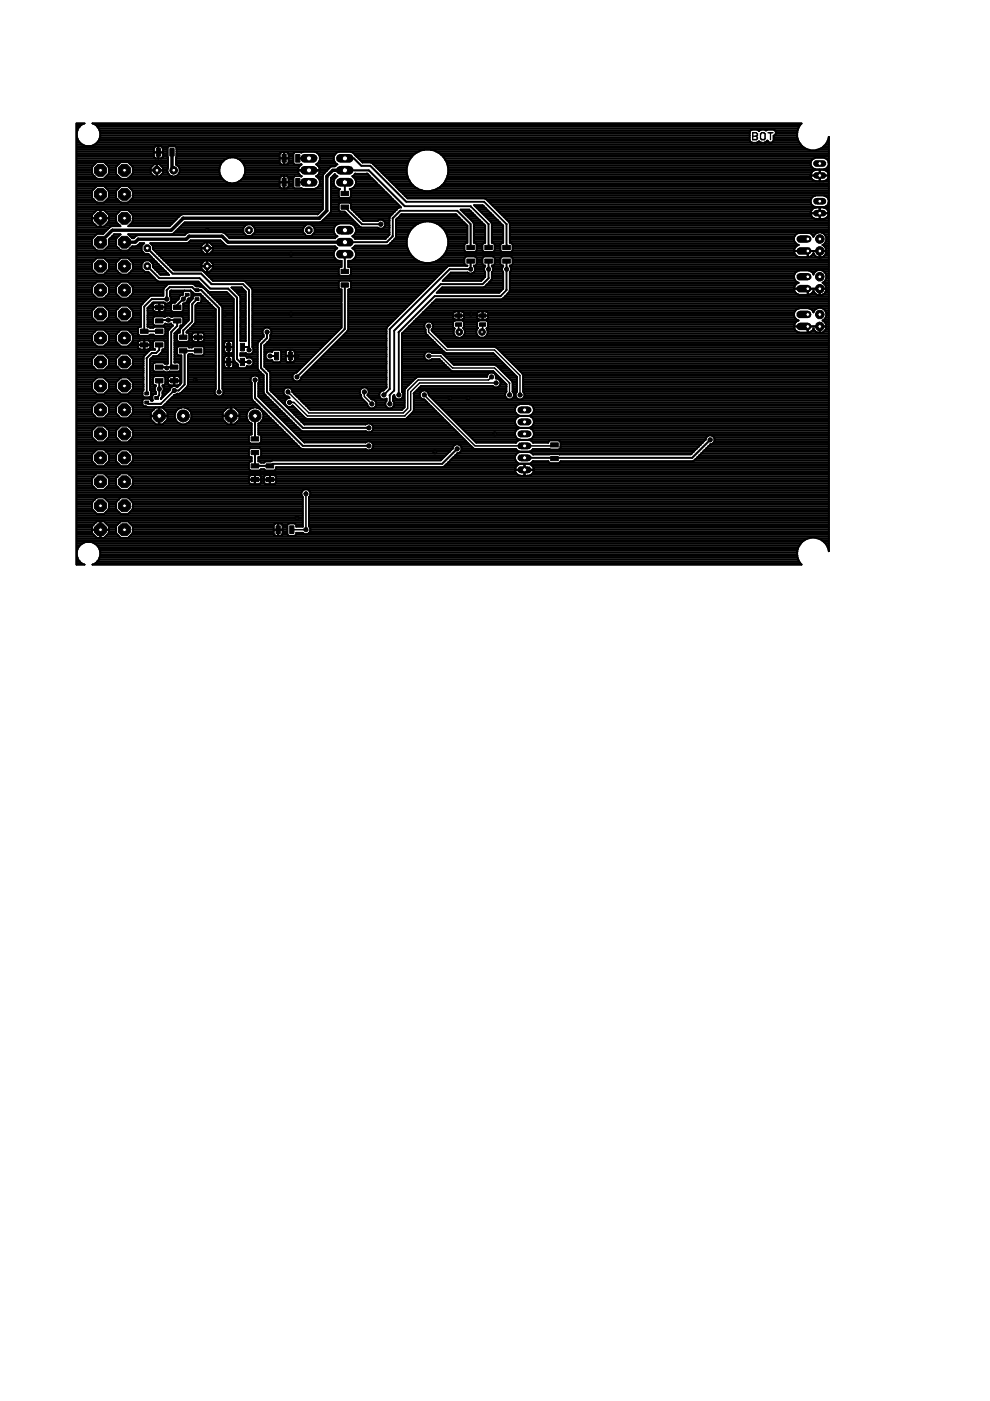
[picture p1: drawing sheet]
<svg xmlns="http://www.w3.org/2000/svg" width="210mm" height="297mm" viewBox="0 0 210 297" stroke-linecap="round" stroke-linejoin="round" font-family="sans-serif">
<g fill="none" stroke="#000" stroke-width=".32">
<path d="M159.6 28.2h.7l.3 .2v.2l-.3 .3 .3 .2v.3l-.3 .2h-.7zM159.6 28.9h.7M161.5 28.2h.5l.2 .2v1l-.2 .2h-.5l-.3-.2v-1zM162.9 28.2h1M163.4 28.2v1.4M90.9 75.5h2.5l2.6 2.5h8.9l3.1 3.2v2.5M90.9 69.1v1.3l3.8 3.8h10.2l5.4 5.4v4.1M97.2 68.8v1.5l.2 .1M102.3 68.8v1.5l-.1 .1M104.2 79.9l-.6 .7h-14.9l-2.3 2.2v3.8l-.9 .9h-20l-4.5-4.4M77.2 83.1v1l1.6 1.5M89.9 83.7l10.8 10.8h16.7l.2-.2"/>
<path d="M105.2 81.2h-16.2l-1.9 1.9v3.8l-1.3 1.3h-20.6l-2.9-2.9h-.9M64.9 104.7v7.6h-3"/>
</g>
<g fill="#000" stroke="#000" stroke-width=".21">
<path d="M33.1 31.5h.9v1.6h-.9zM36 31.5h.9v1.6h-.9zM59.8 32.8h.9v1.6h-.9zM59.8 37.8h.9v1.7h-.9zM62.7 32.8h.9v1.6h-.9zM62.7 37.8h.9v1.7h-.9zM72.3 40.6h1.6v.9h-1.6zM72.3 43.5h1.6v.9h-1.6zM72.3 57.1h1.6v.9h-1.6zM72.3 60h1.6v.9h-1.6zM99 52h1.6v.9h-1.6zM99 54.9h1.6v.9h-1.6z"/>
<path d="M102.8 52h1.6v.9h-1.6zM102.8 54.9h1.6v.9h-1.6zM106.6 52h1.6v.9h-1.6zM106.6 54.9h1.6v.9h-1.6zM29.8 69.8h1.6v.9h-1.6zM29.8 72.7h1.6v.9h-1.6zM33 77.4h1.6v.9h-1.6zM33 72.7h1.6v.9h-1.6zM33 69.8h1.6v.9h-1.6zM33 67.6h1.6v.9h-1.6zM33 64.7h1.6v.9h-1.6zM36.1 77.4h1.6v.9h-1.6z"/>
<path d="M36.8 67.6h1.6v.9h-1.6zM36.8 64.7h1.6v.9h-1.6zM38 71.1h1.6v.8h-1.6zM38 73.9h1.6v.9h-1.6zM39.3 62.2h.8v.6h-.8zM41.4 61.2h.8v.6h-.8zM41.4 63.1h.8v.6h-.8zM41.2 73.9h1.6v.9h-1.6zM41.2 71.1h1.6v.8h-1.6zM48 75.9h.9v1.7h-.9zM48 72.8h.9v1.6h-.9zM50.9 75.9h.9v1.7h-.9z"/>
<path d="M50.9 72.8h.9v1.6h-.9zM58.2 74.7h.9v1.6h-.9zM61.1 74.7h.9v1.6h-.9zM96.6 68.5h1.3v.7h-1.3zM96.6 66.5h1.3v.8h-1.3zM101.7 68.5h1.3v.7h-1.3zM101.7 66.5h1.3v.8h-1.3zM30.7 85h.8v.6h-.8zM30.7 83.1h.8v.6h-.8zM32.8 84.1h.8v.6h-.8zM33 80.3h1.6v.9h-1.6zM36.1 80.3h1.6v.9h-1.6z"/>
<path d="M53.3 98.3h1.6v.9h-1.6zM53.3 92.6h1.6v.9h-1.6zM53.3 95.5h1.6v.9h-1.6zM56.4 98.3h1.6v.9h-1.6zM116.8 96.8h1.6v.9h-1.6zM116.8 93.9h1.6v.9h-1.6zM53.3 101.2h1.6v.9h-1.6zM56.4 101.2h1.6v.9h-1.6zM58.5 111.5h.9v1.6h-.9zM61.4 111.5h.9v1.6h-.9z"/>
<circle cx="21.3" cy="36.1" r="1.38"/>
</g>
<g fill="none" stroke="#000" stroke-width=".42">
<path d="M16.2 37h3.4M16.2 31h153.9M16.2 37.4h3.8M16.2 40h3.8M16.2 33.6h19.4M16.2 38.9h43.1M16.2 30.2h.8M16.2 34.4h19.4M16.2 31.7h16.4M16.2 39.6h4.2M16.2 39.2h43.1M16.2 38.5h31.7"/>
<path d="M16.2 38.1h31.1M16.2 37.7h4.2M16.2 36.6h3.3M16.2 36.2h3.3M16.2 35.9h3.3M16.2 35.5h3.3M16.2 35.1h3.6M16.2 34.7h4M16.2 34h19.4M16.2 33.2h16.4M16.2 32.9h16.4M16.2 32.5h16.4"/>
<path d="M16.2 32.1h16.4M16.2 31.4h16.4M16.2 30.6h1.2M16.2 29.9h.4M16.2 29.5h.3M16.2 29.1h.1M16.2 28.7h.1M16.2 28.4h.1M16.2 28h.1M16.2 27.6h.2M16.2 27.2h.4M16.2 26.9h.7"/>
<path d="M16.2 26.5h1.1M16.3 28l.3-.9 .8-.7 .5-.2h-1.7v93.5h1.7l-.5-.2-.8-.7-.3-.9M16.3 28v1l.3 .9 .8 .7M17.4 30.6l.9 .4M20.2 30.6h149.5M20.3 26.5h149.4M20.5 30.2h138.9M20.6 34.4l-1.1 1v1.5l1.1 1h1.4l1.1-1v-1.5l-1.1-1M20.6 26.9h148.8M20.9 29.9h138.1M20.9 27.2h148.3M21 29.5h137.9"/>
<path d="M21.1 27.6h138.1M21.2 29.1h137.7M21.2 28h137.8M21.3 28l-.4-.9-.7-.7-.6-.2h150.4a3.4 3.4 0 0 0 .9 5.4 3.4 3.4 0 0 0 4.8-2.6v87.9a3.4 3.4 0 0 0-4.8-2.6 3.4 3.4 0 0 0-.9 5.4h-150.4l.6-.2 .7-.7 .4-.9M21.3 28a2.54 2.54 0 0 1-2 3M21.3 28.7h137.6M21.3 28.4h137.6M22.2 37.7h3.3M22.2 39.6h3.3M22.4 34.7h2.9M22.6 37.4h2.5M22.6 40h2.5"/>
<path d="M22.8 35.1h2.1M22.9 37h1.8M23.1 36.6h1.5M23.1 36.2h1.5M23.1 35.9h1.5M23.1 35.5h1.5M25.6 34.4l-1 1v1.5l1 1h1.5l1.1-1v-1.5l-1.1-1M27.3 37.7h19.7M27.3 39.6h32M27.5 34.7h8.1M27.6 37.4h5M27.7 40h36.4"/>
<path d="M27.9 35.1h4.5M28 37h4.3M28.2 36.6h3.7M28.2 36.2h3.7M28.2 35.9h3.7M28.2 35.5h3.8M31.9 36.1h2.6M33.1 31l-.4 .3-.1 1h1.9v-1l-.4-.3M33.1 33.6l-.4-.3-.1-1h1.9v1l-.4 .3M33.3 37h.1M33.3 37.4h.1M33.3 34.8v2.6"/>
<path d="M33.3 36.6h.1M33.3 36.2h.1M33.3 35.9h.1M33.3 35.5h.1M33.3 35.1h.1M33.5 31v2.6M33.5 31.7h.1M33.5 33.2h.1M33.5 32.9h.1M33.5 32.5h.1M33.5 32.1h.1M33.5 31.4h.1"/>
<path d="M33.6 31v2.6M33.8 37.4h2.6M34.1 35.1h1.5M34.2 37h1.6M34.5 35.5h1.1M34.5 33.2h1M34.5 31.4h1M34.5 31.7h1M34.5 32.9h1M34.5 32.5h1M34.5 32.1h1M34.5 36.6h1.1"/>
<path d="M34.5 36.2h1M34.5 35.9h1M35.5 35.9a1.33 1.33 0 0 0 1.3 1.5 1.33 1.33 0 0 0 1.3-1.5M35.8 31l-.3 .3 .1 4.3-.1 .3M37.1 31l.3 .3-.1 3.6 .6 .5 .2 .5M37.2 37.4h9.6M37.3 33.6h10.8M37.3 34.4h9.8M37.3 34.7h9.6M37.3 34h10.2M37.4 31.7h52.6M37.4 33.2h21.9"/>
<path d="M37.4 32.9h21.9M37.4 32.5h22M37.4 32.1h51.4M37.4 31.4h133.2M37.6 35.1h9.1M37.8 37h8.8M38 35.5h8.6M38 36.6h8.5M38.1 36.2h8.4M38.1 35.9h8.4M48.9 38.9a2.77 2.77 0 0 1-2-4.3 2.77 2.77 0 0 1 4.7 0 2.77 2.77 0 0 1-2 4.3M50.4 33.6h11.8"/>
<path d="M50.6 38.5h8.7M51 34h8.3M51.1 38.1h8.2M51.4 34.4h7.9M51.5 37.7h7.8M51.6 34.7h7.8M51.7 37.4h12.2M51.8 35.1h11.8M51.9 37h11.6M51.9 35.5h11.4M51.9 36.6h11.3M52 36.2h11.2"/>
<path d="M52 35.9h11.2M59.3 38.6h1.9M59.3 38.7h1.9M59.3 33.5h1.9M59.4 32.5l.3-.2h1l.4 .2 .1 1.9-.2 .4-1.3 .1-.3-.2zM59.7 37.4l-.4 .4v1.8l.4 .4M60.2 32.3v2.6M60.2 37.4v2.6M60.2 38.9h.1M60.2 34.4h.1M60.2 39.6h.1M60.2 39.2h.1"/>
<path d="M60.2 38.5h.1M60.2 38.1h.1M60.2 37.7h.1M60.2 34.7h.1M60.2 34h.1M60.2 33.2h.1M60.2 32.9h.1M60.2 32.5h.1M60.3 32.3v2.6M60.3 37.4v2.6M60.7 37.4l.5 .4v1.7l-.5 .5M61 34.7h1.3"/>
<path d="M61.1 32.5h1.2M61.2 39.6h1M61.2 37.7h1M61.2 38.9h1M61.2 34.4h1M61.2 39.2h1M61.2 38.5h1M61.2 38.1h1M61.2 34h1M61.2 33.2h1M61.2 32.9h1M62.5 37.4l-.3 .3v2l.3 .3"/>
<path d="M63.1 38.7h2.4M63.1 33.6h2.4M63.2 36.2l.3 .8 .4 .4M63.8 34.9h-1.3l-.3-.3v-2l.3-.3 4.2-.1a1.43 1.43 0 0 1 1.1 1.2 1.43 1.43 0 0 1-.8 1.5h.1a1.31 1.31 0 0 1 .7 1.1h-2.2v.2h2.2M63.8 34.9h.1zM63.8 37.4h.1M63.8 34.9l-.4 .5-.2 .6h2.2v.2h-2.2M66.9 40h1.6M67.1 37.4h1.4M67.2 34.7h4.1M67.3 32.5h3.9M67.4 35.1h3.8"/>
<path d="M67.5 39.6h1M67.5 37.7h1M67.5 37h1.1M67.6 34.4h3.4M67.6 32.9h3.3M67.7 35.5h2.3M67.7 39.2h.8M67.7 38.1h.8M67.7 36.6h1.2M67.8 34h3M67.8 35.9h1.8M67.8 33.2h3"/>
<path d="M67.8 36.2l-.2 .7-.6 .5a1.43 1.43 0 0 1 .8 1.4 1.43 1.43 0 0 1-1.1 1.3l-2.9-.1M67.8 33.6h3M67.8 38.9h.7M67.8 38.5h.7M67.8 36.2h1.5M70.2 37.7l.7-.7 .6 .4a1.43 1.43 0 0 0-.7 1.5 1.43 1.43 0 0 0 1.3 1.2l-.3 .3M70.2 37.7v7.2M70.2 40h1.4M70.2 38.9h.6M70.2 39.6h.9M70.2 39.2h.7M70.2 38.5h.6"/>
<path d="M70.2 38.1h.7M70.2 37.7h.9M70.5 37.4h.9M73.1 33.6h1.9l1.6 1.6h1.9l7.6 7.6h16.5l4.8 4.7v5M73.1 36.1h5.1l7.6 7.6h14l3.8 3.8v5M73.1 38.7v2.3M74.6 40h6.4M74.8 37.4h3.6M75 32.5h13.1M75.1 39.6h5.6M75.1 37.7h3.7M75.2 37h2.9"/>
<path d="M75.3 32.9h12.4M75.4 39.2h4.9M75.4 38.1h3.8M75.5 38.9h4.4M75.5 38.5h4.1M75.7 33.2h11.6M76.1 33.6h10.9M76.4 34h10.4M76.8 34.4h9.8M79.1 34.7h7.4M79.5 35.1h6.9M79.8 35.5h6.5"/>
<path d="M80.2 35.9h6M80.6 36.2h5.6M80.9 36.6h5.3M81.3 37h5M81.7 37.4h4.7M82.1 37.7h4.4M82.4 38.1h4.3M82.8 38.5h4.1M83.2 38.9h4M83.6 39.2h3.9M83.9 39.6h4M84.3 40h4.2"/>
<path d="M91.3 31.7h80.1M92.5 32.1h83.2M92.7 40h83M93.1 32.5h82.6M93.4 39.6h82.3M93.6 32.9h82.1M93.7 39.2h82M94 33.2h81.7M94.1 38.9h81.6M94.3 33.6h78.2M94.3 38.5h81.4M94.5 34h77.6"/>
<path d="M94.6 38.1h77.7M94.7 34.4h77.2M94.7 37.7h77.3M94.8 34.7h77.1M94.8 37.4h77.1M94.9 35.1h77.1M95 37h76.9M95 35.5h77.2M95 36.6h77M95 36.2h77.4M95 35.9h77.8M160.5 30.2h.8"/>
<path d="M160.7 30.2h.1M160.7 27.6h.4M160.9 27.8l-.4-.3h-1l-.6 .5 .1 2 .5 .3 1.2-.1M160.9 27.8h.1M161.1 27.6l1-.1 .3 .2 .4-.2h1.2a.66 .66 0 0 1 .5 .6 .66 .66 0 0 1-.5 .7v.9a.66 .66 0 0 1-.6 .6 .66 .66 0 0 1-.7-.5l-.6 .5h-.7l-.5-.3-.2 .2M161.1 27.6l-.2 .2M161.1 27.6h.1M162.2 30.2h1M162.4 27.6h.1M162.6 29.9h.1M162.7 29.9h.1M163.6 30.2h5.9"/>
<path d="M164 29.9h5.3M164 29.5h5.2M164 29.1h5.1M164.1 28.7h4.9M164.3 27.6h4.8M164.5 28.4h4.5M164.5 28h4.5M171.9 37.2h3.8M172.1 34l.7-.5h2a1.25 1.25 0 0 1 .9 1.2 1.25 1.25 0 0 1-.9 1.2h-2a1.24 1.24 0 0 1-.7-1.9zM172.2 36.4l.8-.4h1.6a1.22 1.22 0 0 1 1.1 1.2 1.22 1.22 0 0 1-1.1 1.2h-1.6a1.23 1.23 0 0 1-.8-2zM173.4 31.7h2.3M173.8 37h.1"/>
<path d="M173.8 36v2.4M173.8 37.4h.1M173.8 38.1h.1M173.8 37.7h.1M173.8 36.6h.1M173.8 36.2h.1M174.2 31.4h1.5M174.7 31h1M174.8 35.9h.9M175 30.6h.7M175.1 33.6h.6M175.2 36.2h.5"/>
<path d="M175.3 30.2h.4M175.3 38.1h.4M175.4 35.5h.3M175.5 29.9h.2M175.5 34h.2M175.6 36.6h.1M175.6 37.7h.1M175.6 29.5h.1M175.6 35.1h.1M175.7 37h.1M175.7 34.4h.1M175.7 37.4h.1"/>
<path d="M175.7 34.7h.1M175.7 29.1h.1M16.2 47.1h3.4M16.2 43h52.3M16.2 48.2h7M16.2 54.6h16M16.2 59.5h17M16.2 55.3h3.7M16.2 51.6h3.3M16.2 53.1h13.8M16.2 44.5h52.1M16.2 56.5h3.3"/>
<path d="M16.2 45.2h3.6M16.2 59.8h4.3M16.2 59.1h16.7M16.2 58.7h16.3M16.2 58.3h15.9M16.2 58h4.1M16.2 57.6h3.7M16.2 57.2h3.4M16.2 56.8h3.3M16.2 56.1h3.3M16.2 55.7h3.3M16.2 55h4.1"/>
<path d="M16.2 54.2h15.6M16.2 53.8h15.2M16.2 53.5h14.1M16.2 52.7h4M16.2 52.3h3.6M16.2 52h3.3M16.2 51.2h3.3M16.2 50.8h3.3M16.2 50.5h3.5M16.2 50.1h3.8M16.2 49.7h4.2M16.2 49.3h5.9"/>
<path d="M16.2 49h6.3M16.2 48.6h6.7M16.2 47.8h4.2M16.2 47.5h3.8M16.2 46.7h3.3M16.2 46.4h3.3M16.2 46h3.3M16.2 45.6h3.3M16.2 44.9h4M16.2 44.1h52.3M16.2 43.7h52.3M16.2 43.3h52.3"/>
<path d="M16.2 42.6h4M16.2 42.2h3.6M16.2 41.8h3.3M16.2 41.5h3.3M16.2 41.1h3.3M16.2 40.7h3.3M16.2 40.4h3.4M19.5 55.7v1.5l1.1 1h1.4l1.1-1v-1.5M19.5 55.7l1.1-1h1.4l1.1 1M19.5 46.3h3.6M20.6 43l-1.1-1.1v-1.4l1.1-1.1h1.4l1.1 1.1v1.4l-1.1 1.1M21.3 47.1h.1"/>
<path d="M21.3 44.5v3.5M21.3 45.2h.1M21.3 47.8h.1M21.3 47.5h.1M21.3 46.7h.1M21.3 46.4h.1M21.3 46h.1M21.3 45.6h.1M21.3 44.9h.1M22 53.1l1.1-1v-1.3l1.1-1.1h1.3l-.9 .9v1.5l1 1M22.1 59.8h3.4M22.2 47.8h3.2"/>
<path d="M22.3 58h3.1M22.3 55h3M22.4 44.9h2.9M22.4 42.6h2.9M22.4 52.7h2.8M22.6 47.5h2.5M22.6 57.6h2.4M22.7 55.3h2.3M22.8 45.2h2.1M22.8 42.2h2.1M22.8 52.3h2M23 40.4h1.7"/>
<path d="M23 47.1h1.7M23 57.2h1.6M23.1 51.6h1.5M23.1 56.5h1.5M23.1 56.8h1.5M23.1 56.1h1.5M23.1 55.7h1.5M23.1 52h1.5M23.1 51.2h1.5M23.1 50.8h1.5M23.1 46.7h1.5M23.1 46.4h1.5"/>
<path d="M23.1 46h1.5M23.1 45.6h1.5M23.1 41.8h1.5M23.1 41.5h1.5M23.1 41.1h1.5M23.1 40.7h1.5M23.1 48.3l-1.2 1.3h-1.3l-1.1 1v1.5l1.1 1M23.1 48.3h.1M23.4 50.5h1.4M23.8 50.1h1.3M24.1 49.7h1.4M24.6 55.7v1.5l1 1h1.5l1.1-1v-1.5"/>
<path d="M24.6 55.7l1-1h1.5l1.1 1M25.6 43l-1-1.1v-1.4l1-1.1h1.5l1.1 1.1v1.4l-1.1 1.1M27.1 53.1l.9-.9h.9l.8-.6h.9l-.6 .5v1M27.2 59.8h15M27.2 49.7h12.1M27.3 47.8h8.7M27.3 58h4.4M27.4 55h5.2M27.5 44.9h40.4M27.5 42.6h41M27.5 52.7h2.5M27.6 50.1h1.1"/>
<path d="M27.7 47.5h8.7M27.7 57.6h2.9M27.8 55.3h2.8M27.8 45.2h39.8M27.9 42.2h40.6M27.9 52.3h2.1M28 50.5h.4M28 40.4h40.5M28.1 47.1h8.7M28.1 57.2h2.2M28.2 56.5h1.8M28.2 56.8h1.8"/>
<path d="M28.2 56.1h1.8M28.2 55.7h2M28.2 46.7h9M28.2 46.4h9.3M28.2 46h9.7M28.2 45.6h10.1M28.2 41.8h40.3M28.2 41.5h40.3M28.2 41.1h40.3M28.2 40.7h40.3M29.3 52h.9M30 53.1l.7 .7h.7l4.5 4.5h-1.9l-1.6-1.7v-.7l-.7-.7h-1l-.7 .7v1l.7 .7h.7l1.7 1.8"/>
<path d="M31.2 52.6l5.4 5.4h6.1l2.2 2.2h6.6l1.3 1.3v12.7M31.2 56.4l2.6 2.6h8.5l2.3 2.2h3.7l1.9 1.9v13l.7 .7h1.9M31.8 55.3h1.1M32.2 55.7h1.1M32.3 52h10.6M32.4 56.5h1.7M32.4 56.1h1.3M32.4 52.7h10.3M32.4 52.3h10.3M32.6 56.8h1.8M32.7 53.1h10M33 57.2h1.8"/>
<path d="M33 53.5h10M33.1 59.4l.5 .3h8.4l1.9 1.9M33.1 59.4h.1M33.4 57.6h1.8M33.4 53.8h37.4M33.7 58h1.8M33.8 54.2h37M34.2 54.6h36.7M34.5 55h36.7M34.9 55.3h8.4M35.3 55.7h7.6M35.7 56.1h7"/>
<path d="M36 56.5h36.4M36.4 56.8h6.3M36.8 57.2h6.2M37 49.3h2.7M37.3 49h14.3M37.7 48.6h13.9M38.1 48.2h13.6M38.5 47.8h13.5M38.8 47.5h32.9M39.6 49.4l.3-.2h7.3l.4 .2 1.1 1.1h22.3l.5-.4M39.6 51.6l.8-.7h6.3l1.5 1.3h22.8l.5 .4-.5 .5M40.2 51.2h6.8"/>
<path d="M42.7 53.1l.7 .7h1l.7-.7M42.7 53.1v-1l.7-.7h1l.7 .7v1M42.7 52.6h2.4M43.2 57.6h.1M43.2 51.6h-11.3l.5 .5v.7l4.5 4.5h5.9l2.3 2.2h6.6l1.7 1.6 .2 12.6M43.6 58h28.2M43.9 55.3h.1M43.9 51.6h.1M43.9 51.4v2.4M43.9 55.2v2.4M43.9 53.1h.1M43.9 57.6h.1"/>
<path d="M43.9 57.2h.1M43.9 56.8h.1M43.9 56.1h.1M43.9 55.7h.1M43.9 53.5h.1M43.9 52.7h.1M43.9 52.3h.1M43.9 52h.1M43.9 58.3h28.1M44.3 58.7h48.4M44.5 57.6h27.3M44.5 55.3h27.9v1.3h-.3l-.3 .3v1.3l.3 .3h2l.3-.3v-1.3l-.3-.3h-.3v-1.3h15"/>
<path d="M44.6 51.6h2.8M44.7 59.1h47.6M44.8 53.5h26M44.9 57.2h26.9M44.9 55.7h27.5M45 52h2.8M45.1 59.5h46.8M45.1 53.1h25.9M45.1 56.8h26.7M45.1 56.1h27.3M45.1 52.7h26.3M45.1 52.3h26"/>
<path d="M47.5 49.3h4.1M47.9 49.7h4.1M48.3 50.1h23.2M48.7 50.5h22.4M52.1 59.8h19.7M53.5 47.8h11.2M53.6 49.7h11.1M53.9 48.2h10.5M54 49.3h10.3M54 49h10.3M54 48.6h10.3M66.2 47.8h4.9"/>
<path d="M66.3 49.7h4.8M66.6 48.2h4.3M66.7 49.3h4.2M66.7 49h4.1M66.7 48.6h4.1M68 47.1h7.3M68.4 46.8h.1M68.5 46.7h6.4M68.9 46.4h5.6M69.2 46h5M69.6 45.6h4.2M70 45.2h3.4"/>
<path d="M70.2 44.9l-.2 .3-1.8 1.8-.3 .1h-28.7l-2.7 2.6h-9.3l.8 .8h.3l.8-.6h10l.5-.5M70.2 43h13.9M70.2 44.5h1.6M70.2 44.9h1.9M70.2 44.1h1.6M70.2 43.7h1.6M70.2 43.3h1.6M70.2 42.6h13.5M70.2 42.2h13.1M70.2 41.8h1.8M70.2 41.5h1.6M70.2 41.1h1.6"/>
<path d="M70.2 40.7h1.6M70.2 40.4h1.6M71 53.1a1.47 1.47 0 0 0 .9 2.2M71.5 50.1a1.43 1.43 0 0 1-.8-1.5 1.43 1.43 0 0 1 1.2-1.2h2.4a1.43 1.43 0 0 1 1.2 1.2 1.43 1.43 0 0 1-.8 1.5M71.8 40.4v1.3l.3 .3h2l.3-.3v-1.3M72.1 43l-.3 .3v1.3l.3 .3h1l3.2 3.3 3.8 .1a.96 .96 0 0 0 1.3-.1 .96 .96 0 0 0 0-1.3 .96 .96 0 0 0-1.3-.1h-3.1l-2.6-2.6v-.9l-.3-.3M72.1 59.5l-.3 .3v1.3l.3 .3h.3v8.1l-9.5 9.5a.96 .96 0 0 0-.9 .9 .96 .96 0 0 0 .9 1 .96 .96 0 0 0 1-.9l9.9-10.1v-8.5h.3l.3-.3v-1.3l-.3-.3M73.1 51.4h8.9l1.3-1.3v-3.8l1.6-1.6h12l2.9 2.8v5M73.1 43.9l3.7 3.6h3.9M73.1 53.9v3.6M73.8 56.5h21.2M73.8 56.1h24.8"/>
<path d="M73.8 55.7h16.1M74.2 41.8h8.7M74.3 58.3h18.8M74.4 56.8h20.2M74.4 40.4h7M74.4 40.4l-.3-.3a1.43 1.43 0 0 0 1.4-1.1 1.43 1.43 0 0 0-.8-1.6l.6-.6h2.6l7.1 7.2-.5 .1M74.4 59.8h17.2M74.4 58h19.1M74.4 57.6h19.4M74.4 57.2h19.8M74.4 44.1h10.1M74.4 43.7h10.4"/>
<path d="M74.4 43.3h10M74.4 41.5h8.1M74.4 41.1h7.8M74.4 40.7h7.4M74.5 47.5h1.2M74.7 44.5h9.4M74.7 50.1h7.6M74.9 52.7h11.5M75 55h13.1M75 44.9h8.7M75.1 52.3h11.3M75.1 47.8h1"/>
<path d="M75.2 49.7h7.4M75.2 50.5h6.7M75.2 53.1a1.44 1.44 0 0 1-.9 2.2M75.2 53.1h11.4M75.3 54.6h12.4M75.3 48.2h1.2M75.4 49.3h7.2M75.4 45.2h7.9M75.4 53.5h11.4M75.5 54.2h11.8M75.5 53.8h11.5M75.5 49h7.1"/>
<path d="M75.5 48.6h7.1M75.8 45.6h7.2M76.2 46h6.4M76.5 46.4h6.1M76.9 46.7h3.3M81.2 46.7h1.4M81.4 48.2h1.2M81.6 47.1h1M81.6 47.8h1M81.7 47.5h.9M82.4 52h3.9M82.8 51.6h3.4"/>
<path d="M83.1 51.2h3.1M83.5 50.8h2.7M83.9 50.5h2.4M84 47.1h5.6M84 48.2h3.6M84 50.1h2.4M84 49.7h2.5M84 49.3h2.7M84 49h2.9M84 48.6h3.2M84 47.8h3.9M84 47.5h4.6"/>
<path d="M84 46.7h14M84.2 46.4h13.4M84.5 44.1l-1.8 1.8-.1 3.9-.9 .9h-6.4l-.6-.6M84.6 46h12.6M84.7 40.4h4.8M84.9 45.6h11.9M85.1 40.7h90.6M85.4 41.1h90.3M85.8 41.5h87M86.2 41.8h86M86.2 51.9a4.4 4.4 0 0 0 4.4 3.9 4.4 4.4 0 0 0 4.4-3.9M87.9 47.8a4.5 4.5 0 0 0-1.7 4.1"/>
<path d="M87.9 47.8a4.4 4.4 0 0 1 5.4 0M91.4 55.7h7.1M91.7 47.1h6.6M91.8 40.4h83.9M92.5 55.3h6M92.7 47.5h6M93.2 55h5.3M93.3 47.8a4.5 4.5 0 0 1 1.7 4.1M93.3 47.8h5.8M93.6 54.6h5M93.7 48.2h5.4M93.9 59.5h8.2"/>
<path d="M94 54.2h74.8M94.1 48.6h5M94.3 53.8h74.2M94.3 59.1h8.2M94.3 49h4.8M94.5 53.5h73.9M94.6 49.3h4.5M94.7 53.1h3.8M94.7 58.7h8.1M94.7 49.7h4.4M94.8 52.7h3.7M94.8 50.1h4.3"/>
<path d="M94.9 52.3h3.6M94.9 56.5l-13 13.1M95 50.5h4.1M95 52h3.5M95 51.6h3.7M95 51.2h4.1M95 50.8h4.1M95.1 58.3h7.8M95.4 58h4M98.1 44.9h1.8M98.4 45.2h1.9M98.5 53.1l.3 .3h2l.3-.3"/>
<path d="M98.8 45.6h1.8M99.1 47.8v3.7h-.3l-.3 .3v1.3M99.1 47.8l-2.5-2.4h-11.4l-1.2 1.2-.1 3.9-1.5 1.5-7.1 .1-.6 .5 .5 .5M99.2 46h1.8M99.6 46.4h1.8M99.8 55.4v1.7h-4.5l-12.7 12.7v12.7l-1.2 1.2M99.9 46.7h1.9M100.1 58h2.8M100.3 47.1h1.8M100.5 48.2h2.4M100.5 56.4l.6-.4v-1.3l-.3-.3h-2l-.3 .3v1.3l.6 .4-4.2 .1M100.5 56.4a.95 .95 0 0 1 0 1.4 .95 .95 0 0 1-1.4 0h-3.5l-1.7 1.7h8.1l.9-.8v-1a1.14 1.14 0 0 1 0-1.4h-.3l-.3-.3v-1.3l.3-.3h2l.3 .3v1.3l-.6 .4a.87 .87 0 0 1 0 1.3v1.4"/>
<path d="M100.5 51.2h2.4M100.5 50.8h2.4M100.5 50.5h2.4M100.5 50.1h2.4M100.5 49.7h2.4M100.5 49.3h2.4M100.5 49h2.4M100.5 48.6h2.4M100.5 47.8h2.4M100.5 47.5h2M100.5 56.5h2.3M100.6 57.6h2.2"/>
<path d="M100.7 56.8h2M100.7 57.2h1.9M100.8 43.7h1.8M100.9 51.6h1.6M101 54.6h1.4M101 56.1h1.4M101.1 55.3h1.2M101.1 53.1h1.2M101.1 55.7h1.2M101.1 55h1.2M101.1 52.7h1.2M101.1 52.3h1.2"/>
<path d="M101.1 52h1.2M101.1 44.1h1.9M101.5 44.5h1.8M101.9 44.9h1.8M102.3 45.2h1.8M102.3 53.1l.3 .3h2l.3-.3M102.6 45.6h1.9M102.9 47.8v3.7h-.3l-.3 .3v1.3M102.9 47.8l-3.4-3.3-1.8-.1 2.7 2.7 .1 4.4h.3l.3 .3v1.3M103 46h1.8M103.1 42.2h68.9M103.4 46.4h1.8"/>
<path d="M103.4 42.6h68.5M103.6 55.4v3.6l-1.3 1.2h-8.9l-9.8 9.9v12.7l-1 .9v1.9M103.7 59.8h3M103.8 46.7h1.8M103.8 43h68.1M104.1 59.5h2.6M104.1 47.1h1.8M104.2 47.1l.1 4.4h.3l.3 .3v1.3M104.2 47.1l-3.7-3.6h1.8l4.4 4.3M104.2 43.3h67.9M104.3 48.2h2.4M104.3 59.1l-1.9 1.9"/>
<path d="M104.3 59.1h2.4M104.3 58.7h2.4M104.3 58.3h2.4M104.3 58h2.4M104.3 51.2h2.4M104.3 50.8h2.4M104.3 50.5h2.4M104.3 50.1h2.4M104.3 49.7h2.4M104.3 49.3h2.4M104.3 49h2.4M104.3 48.6h2.4"/>
<path d="M104.3 47.8h2.4M104.3 47.5h2M104.3 56.5h2.4M104.4 57.6h2.2M104.5 56.8h2M104.5 57.2h1.9M104.6 43.7h67.9M104.7 51.6h1.6M104.8 54.6h1.4M104.8 56.1h1.4M104.9 55.3h1.2M104.9 53.1h1.2"/>
<path d="M104.9 55.7h1.2M104.9 55h1.2M104.9 52.7h1.2M104.9 52.3h1.2M104.9 52h1.2M104.9 44.1h67.7M105.3 44.5h66.8M105.7 44.9h66.2M106.1 45.2h69.6M106.1 53.1l.3 .3h2l.3-.3M106.4 45.6h65.5M106.7 47.8v3.7h-.3l-.3 .3v1.3"/>
<path d="M106.8 46h65.3M107.2 46.4h65.5M107.4 55.4v6.1l-1.3 1.3h-13.9l-7.7 7.6v13.3M107.6 46.7h68.1M107.9 47.1h67.8M108 47.1l-5-4.9-.2-.1h-16.4l-7.5-7.5-2-.1-2.1-2.1-.5-.2h-2.4a1.43 1.43 0 0 0-1.2 1.2 1.43 1.43 0 0 0 .8 1.4l-.5 .5-.9 .1-1.6 1.8v7.1l-1.1 1.1h-28.7l-.6 .4-2.2 2.2h-8.7l1-1v-1.4l-1.1-1.1h-1.5l-1 1.1v1.4l.9 1h-1.8l-.6 .3M108 47.1l.1 4.4h.3l.3 .3v1.3M108.1 48.2h67.6M108.1 59.5h60.5M108.1 59.8h61M108.1 59.1h60.3M108.1 58.7h60.3"/>
<path d="M108.1 58.3h60.3M108.1 58h60.5M108.1 51.2h60.4M108.1 50.8h60.3M108.1 50.5h60.3M108.1 50.1h60.4M108.1 49.7h60.7M108.1 49.3h65.3M108.1 49h67.6M108.1 48.6h67.6M108.1 47.8h67.6M108.1 47.5h67.6"/>
<path d="M108.1 56.5h67.6M108.2 57.6h60.7M108.3 56.8h67.4M108.4 57.2h67.3M108.5 51.6h60.2M108.6 54.6h64.9M108.6 56.1h67.1M108.7 55.3h67M108.7 53.1h59.7M108.7 55.7h67M108.7 55h67M108.7 52.7h59.7"/>
<path d="M108.7 52.3h60M108.7 52h60.6M168.4 53.2h6.8M168.4 53.1v.6l.4 .5M168.4 52.7l.4-.5 .5-.3a1.31 1.31 0 0 1-1-1.3 1.31 1.31 0 0 1 1.1-1.2h2.1l.5 .2 .5 .6a1.41 1.41 0 0 1 2.3-.6 1.41 1.41 0 0 1-.4 2.3l.1 .1a1.35 1.35 0 0 1 .7 1.1M168.4 52.7v.4M168.6 57.9a1.32 1.32 0 0 0 .7 2l-.5 .3M168.8 54.2l.8 .3h1.8l.7-.3M168.9 57.6l-.3 .3M168.9 57.6l.5-.2h2.1l.5 .2M171.3 53.2v1.3M171.3 54.2h.1"/>
<path d="M171.3 53.8h.1M171.3 53.5h.1M172 57.6l.4 .3M172 57.6h.9M172.1 43.4a1.23 1.23 0 0 1 .7-1.9h2a1.24 1.24 0 0 1 .7 1.9M172.1 43.4l.7 .5h2l.7-.5M172.1 54.2h.7M172.1 49.7h.7M172.4 57.9l.1 .3a1.42 1.42 0 0 1 2-.8 1.42 1.42 0 0 1 .5 2.1M172.4 58h.2M172.4 53.8h.2M172.4 50.1h.1"/>
<path d="M172.6 44.1h2.4M172.6 44.1a1.21 1.21 0 0 0-.7 1.3 1.21 1.21 0 0 0 1.1 1h1.6a1.21 1.21 0 0 0 1.1-1 1.21 1.21 0 0 0-.7-1.3M173.8 44v2.4M173.8 53.2v1.4M173.8 44.5h.1M173.8 54.2h.1M173.8 53.8h.1M173.8 53.5h.1M173.8 46.4h.1M173.8 46h.1M173.8 45.6h.1M173.8 44.9h.1"/>
<path d="M173.8 44.1h.1M174.1 54.6h1.6M174.2 49.3h1.5M174.4 52h1.3M174.6 59.9h-.2a1.34 1.34 0 0 1 .8 1.4M174.6 59.8h1.1M174.7 57.6h1M174.8 41.5h.9M174.8 54.2h.9M174.8 49.7h.9M174.9 51.6h.8M174.9 52.3h.8"/>
<path d="M174.9 46.4h.8M175 59.5l-.4 .4M175 59.5h.7M175 44.1h.7M175 58h.7M175 53.8h.7M175.1 50.1h.6M175.1 51.2h.6M175.1 52.7h.6M175.1 43.7h.6M175.2 59.1h.5M175.2 58.3h.5"/>
<path d="M175.2 53.5h.5M175.2 53.1a1.39 1.39 0 0 1-1.1 1.5 1.39 1.39 0 0 1-1.6-.9l-.4 .5M175.2 53.1h.5M175.2 58.7h.5M175.2 50.8h.5M175.2 50.5h.5M175.4 41.8h.3M175.5 44.5h.2M175.5 46h.2M175.5 43.3h.2M175.6 42.2h.1M175.7 45.6h.1"/>
<path d="M175.7 44.9h.1M175.7 43h.1M175.7 42.6h.1M16.2 61h3.3M16.2 62.1h3.3M16.2 77.1h3.3M16.2 68.8h13.7M16.2 75.2h4.1M16.2 78.5h14.2M16.2 69.9h13.1M16.2 64.3h14.1M16.2 62.5h3.5"/>
<path d="M16.2 64.7h13.8M16.2 73.7h13.1M16.2 71.4h3.3M16.2 79.7h14.2M16.2 79.3h14.2M16.2 78.9h14.2M16.2 78.2h4M16.2 77.8h3.7M16.2 77.4h3.3M16.2 76.7h3.3M16.2 76.3h3.3M16.2 75.9h3.4"/>
<path d="M16.2 75.6h3.8M16.2 74.8h15M16.2 74.4h15.4M16.2 74.1h13.5M16.2 73.3h4.2M16.2 72.9h3.9M16.2 72.6h3.5M16.2 72.2h3.3M16.2 71.8h3.3M16.2 71.1h3.3M16.2 70.7h3.6M16.2 70.3h4"/>
<path d="M16.2 69.6h13.1M16.2 69.2h13.7M16.2 68.5h13.7M16.2 68.1h4.1M16.2 67.7h3.7M16.2 67.3h3.3M16.2 67h3.3M16.2 66.6h3.3M16.2 66.2h3.3M16.2 65.8h3.4M16.2 65.4h3.7M16.2 65.1h4.1"/>
<path d="M16.2 63.9h14.4M16.2 63.6h14.8M16.2 63.2h4.3M16.2 62.8h3.9M16.2 61.7h3.3M16.2 61.3h3.3M16.2 60.6h3.5M16.2 60.2h3.9M19.5 67.3v-1.5l1.1-1h1.4l1.1 1v1.5M19.5 67.3l1.1 1.1h1.4l1.1-1.1M20.6 69.9l-1.1 1v1.5l1.1 1h1.4l1.1-1v-1.5l-1.1-1M20.6 78.5l-1.1-1v-1.5l1.1-1h1.4l1.1 1v1.5l-1.1 1"/>
<path d="M22.1 63.2h3.4M22.2 73.3h3.3M22.2 75.2h3.2M22.3 65.1h3.1M22.3 68.1h3M22.4 78.2h2.9M22.5 70.3h2.7M22.5 62.8h2.7M22.5 60.2h2.7M22.5 72.9h2.6M22.6 75.6h2.5M22.7 65.4h2.3"/>
<path d="M22.7 67.7h2.3M22.7 77.8h2.2M22.8 70.7h2M22.9 62.5h1.9M22.9 60.6h1.9M22.9 72.6h1.9M23 75.9h1.7M23 65.8h1.6M23.1 61h1.5M23.1 62.1h1.5M23.1 77.1h1.5M23.1 71.4h1.5"/>
<path d="M23.1 77.4h1.5M23.1 76.7h1.5M23.1 76.3h1.5M23.1 72.2h1.5M23.1 71.8h1.5M23.1 71.1h1.5M23.1 67.3h1.5M23.1 67h1.5M23.1 66.6h1.5M23.1 66.2h1.5M23.1 61.7h1.5M23.1 61.3h1.5"/>
<path d="M24.6 67.3v-1.5l1-1h1.5l1.1 1v1.5M24.6 67.3l1 1.1h1.5l1.1-1.1M25.6 69.9l-1 1v1.5l1 1h1.5l1.1-1v-1.5l-1.1-1M25.6 78.5l-1-1v-1.5l1-1h1.5l1.1 1v1.5l-1.1 1M27.2 63.2h4.2M27.2 73.3h2.1M27.3 75.2h3.5M27.4 65.1h2.5M27.4 68.1h2.5M27.5 78.2h2.9M27.5 70.3h1.8M27.6 62.8h4.1"/>
<path d="M27.6 60.2h8.2M27.6 72.9h1.7M27.7 75.6h2.8M27.7 65.4h2.2M27.8 67.7h2.1M27.8 77.8h2.6M27.9 70.7h1.4M27.9 62.5h6.7M27.9 60.6h7.4M28 72.6h1.3M28.1 75.9h2.3M28.1 65.8h1.8"/>
<path d="M28.2 61h6.7M28.2 62.1h6.4M28.2 77.1h2.2M28.2 71.4h7.4M28.2 77.4h2.2M28.2 76.7h2.2M28.2 76.3h2.2M28.2 72.2h1.4M28.2 71.8h7.4M28.2 71.1h1.3M28.2 67.3h1.7M28.2 67h1.7"/>
<path d="M28.2 66.6h1.7M28.2 66.2h1.7M28.2 61.7h6.4M28.2 61.3h6.4M29.3 73.2h2.6v.6l-.4 .3h-1.8l-.4-.3zM29.5 72.3l2.1-.1 .3 .3v.6h-2.6v-.5zM30.6 72.2v1.9M30.6 73.7h.1M30.6 74.1h.1M30.6 73.3h.1M30.6 72.9h.1M30.6 72.6h.1"/>
<path d="M30.6 72.2h.1M31.3 68.8h1.3M31.3 69.2h5.2M31.3 68.5h1.1M31.3 68.1h1.1M31.3 67.7h1.1M31.3 67.3h1.2M31.3 67h4.1M31.3 66.6h8.7M31.3 66.2h8.7M31.3 65.8h1.2M31.3 65.4h1.1"/>
<path d="M31.5 74.1h1.2M31.5 65.1h.9M31.5 72.2h1.2M31.7 71.1h.9M31.8 62.8l2.8-.1 .1-1.6 1.1-.9h5.1l.7 .5h.8l.7 .2 4 4 .1 17.6a.96 .96 0 0 1-.1 1.3 .96 .96 0 0 1-1.3 0 .96 .96 0 0 1-.1-1.3v-16.9l-3.3-3.3h-1.2l-.8-.7h-4.1l-.3 .2v1l.3 .4v.4M31.8 62.8l-1.9 2.1v4.4h-.3l-.3 .3v1.3l.3 .3h2l.2-.3h.7l.2 .3h2.1l.3-.3v-1.3l-.3-.3h-2.1l-.2 .2h-.7l-.2-.2h-.3v-4l1.1-1.2 2.4 .1M31.8 77.1h.8M31.8 78.5h.7M31.8 79.7h6.6M31.8 79.3h6.6M31.8 78.9h3.3M31.8 78.2h.6"/>
<path d="M31.8 77.8h.6M31.8 77.4h.6M31.8 76.7h3.8M31.8 76.3h3.8M31.9 64.7h.5M31.9 73.7h.5M31.9 73.3h.5M31.9 72.9h.5M31.9 72.6h.5M32.1 75.9h3.5M32.3 64.3h.3M32.4 72.5l.3-.3h2.1l.3 .3v1.3l-.3 .3h-.3l-.1 .5-.9 .8-1.1 .1-.6 .7v6.5l.2 .2v1l-.3 .3h-1.2l-.3-.3v-1l.2-.2v-6.9l1.2-1.4a1.46 1.46 0 0 1 1.3-.3l-.5-.3z"/>
<path d="M32.4 65.1h2.7M32.4 65.2h2.7M32.4 75.6h3.2M32.6 64.3h2.3l.2 .3-.1 1.2-.4 .3-2-.1-.2-.3v-1.1zM33.7 64.3h.1M33.7 64.7h.1M33.7 64.2v1.9M33.7 65.8h.1M33.7 65.4h.1M33.7 65.1h.1M33.8 73.1v1.1l-.7 .6h-.9l-1.1 1.1v7.5M33.8 70.2h-3.2v-5.2l1.6-1.6h3.1v-1.9l.7-.6h4.7l.7 .6h1.3l3.7 3.8v17.8"/>
<path d="M33.8 68.1l.1-.2h3.5l.2 .2v1l-1.3 1.3v7.4M33.8 77.8h3.1M33.8 75.2h1.8M34.1 74.8h1.5M34.4 74.4h1.2M34.8 74.1h.8M34.8 72.2h.8M34.9 71.1h.7M34.9 64.3h.2M34.9 77.1h.7M34.9 68.8h1.5M35 65.8h1.3"/>
<path d="M35.1 69.9h.7M35.1 64.7h1.2M35.1 73.7h.5M35.1 73.3h.5M35.1 72.9h.5M35.1 72.6h.5M35.1 70.7h.5M35.1 70.3h.5M35.1 69.6h1M35.1 65.4h1.2M35.1 65.1h1.2M35.2 77.1h-.2l-.2-.2h-2.1l-.3 .3v1.3l.3 .3h2.1a.92 .92 0 0 0 1.1 0"/>
<path d="M35.3 77.8v.2M35.5 68.8l-.4-.2-.3 .4h-2.1l-.3-.3v-1.3l.3-.3 2.3 .1a.9 .9 0 0 1 1.3 0l2.3-.1 .3 .3v1.3l-.3 .3h-.3l-.1 .5-1.2 1.2M35.5 77.1h.1M35.6 78.9h2.8M35.6 64.3h.8M35.8 79.9h2.2l.2 .3v1.2l-.4 .3-2-.1-.2-.3v-1.1zM35.9 68.8l.4-.2 .4 .4-.8 .8M35.9 69.8l-.3 .5v6.8M35.9 69.8h.1M35.9 78.8h.1M35.9 67h4.1M36 62.1h2.8"/>
<path d="M36 62.5h2.8v-.5l.3-.3h1.2l.3 .3v1l-.3 .3h-.3l-.2 .3M36.1 62.8h2M36.2 63.9h1.1M36.2 61.7h2.8M36.3 65.8l.3 .3h2l.3-.3M36.3 63.2h1.6M36.3 63.6a.99 .99 0 0 1-1.5 .6M36.3 63.6h1.4M36.9 79.8v1.9M37 79.8v1.9M37 70.7v6.2h.9l.3 .3v1.3l-.3 .3h-2M37 75.2h.7"/>
<path d="M37 73.7h.6M37 71.4h.5M37 76.7h1.4M37 76.3h1.4M37 75.9h1.4M37 75.6h1.4M37 74.8h.5M37 74.4h.5M37 74.1h.5M37 73.3h8.7M37 72.9h8.7M37 72.6h8.7"/>
<path d="M37 72.2h.6M37 71.8h.5M37 71.1h.5M37 70.7h.7M37.4 70.3h.7M37.7 69.9h.4M38.1 77.1h.3M38.1 69.6h.3M38.2 78.5h.2M38.2 78.2h.2M38.2 77.8h.2M38.2 77.4h.2"/>
<path d="M38.3 69.2h.4M38.4 69.5l-.3 .4M38.4 69.5h.1M38.7 62.5a.89 .89 0 0 0-.8 .9l-.8 .8h-.5l-.3 .3v1.3M38.7 68.8h.4M38.8 67.3h1.2M38.8 65.8h1.2M38.8 63.4l.2 .2M38.9 64.7h1.1M38.9 68.5h.6M38.9 68.1h.9M38.9 67.7h1.1"/>
<path d="M38.9 65.4h1.1M38.9 65.1h1.1M39.1 64.3h.9M39.4 64.2h.1M39.6 70.3h6.1M39.6 63.9h.7M39.7 62.5l-2.1 2.2v.5M39.8 63.6a1.13 1.13 0 0 1-1 .8l.1 1.4M39.8 63.6h.8M39.9 77.1h5.8M39.9 78.5h5.8M39.9 79.7h5.8"/>
<path d="M39.9 79.3h5.8M39.9 78.9h5.8M39.9 78.2h5.8M39.9 77.8h5.8M39.9 77.4h5.8M39.9 76.7h5.8M39.9 76.3h5.8M39.9 75.9h5.8M39.9 75.6h5.8M40 69.9h5.7M40 75.2h.9M40 70.7h.9"/>
<path d="M40 64.3v3.6l-1.6 1.6M40.1 72.2h.7M40.1 71.4h5.6M40.1 71.8h.6M40.1 71.1h.6M40.3 69.6h5.4M40.3 61.7h.3M40.4 63.2h.5M40.6 62.1h.3M40.6 62.5h2M40.6 62.8h.4M40.7 71.5v-.7l.4-.3 1.9 .1 .3 .2v.7"/>
<path d="M40.7 71.5h2.6v.5l-.4 .5h-1.8l-.4-.4zM40.7 69.2h5M40.9 62h.1M41 60.2h1.6M41.1 68.8h4.6M41.1 68.8l-1.6 1.6v.1h.3l.3 .3v1.4l-.3 .3h-2l-.3-.3v-1.4l.3-.3h.3v-.6M41.1 68.8h.1M41.4 68.5h4.3M41.4 68.1h4.3M41.4 67.7h4.3M41.4 67.3h4.3M41.4 67h4.3"/>
<path d="M41.4 66.6h4.3M41.4 66.2h4.3M41.4 65.8h4.3M41.4 65.4h4.2M41.4 65.1h3.8M41.4 60.6h1.5M41.5 64.7h3.3M41.8 63.4l-1.1 1.1v3.7l-1.9 1.9v1.4M41.9 64.3h2.5M42 70.5v2M42 72.2h.1M42 71.8h.1"/>
<path d="M42 71.1h.1M42 70.7h.1M42 74.4h-3.2l.4 .3v6.8l-1.3 1.3h-1l-2.8 2.8h-2.7l-.3-.3M42.6 62.8h.3M42.7 63.9h1.4M42.7 63.9v-1l-.3-.3h-1.2l-.3 .3v.4l-.9 1M42.7 63.9l-.3 .3h-.4l-.6 .5v3.6l-.3 .5M42.7 63.6h1M42.7 63.2h.6M43.1 61h.2M43.2 75.2h2.5M43.2 70.7h2.5"/>
<path d="M43.2 72.2h2.5M43.3 73.7h2.4M43.3 74.8h2.4M43.3 74.4h2.4M43.3 74.1h2.4M43.3 71.8h2.4M43.3 71.1h2.4M43.5 61.3h.2M43.8 61.7h.2M43.9 61.6l.5 .3h3.7l1.5 1.5v12.9l.8 1v.5l.3 .3h1.3l.3-.5a.96 .96 0 0 0 1.3-.4 .96 .96 0 0 0-.3-1.3M43.9 61.6h.1M44.2 62.1h4"/>
<path d="M44.6 62.5h4M45 62.8h4M45.3 63.2h4.1M45.7 63.6h3.9M46.1 63.9h3.5M46.5 64.3h3.1M46.8 64.7h2.8M47.1 65.1h2.5M47.2 77.1h.3M47.2 68.8h2.4M47.2 75.2h2.4M47.2 78.5h7.7"/>
<path d="M47.2 69.9h2.4M47.2 73.7h.3M47.2 71.4h2.4M47.2 79.7h6.5M47.2 79.3h8.4M47.2 78.9h8M47.2 78.2h7.4M47.2 77.8h.4M47.2 77.4h.3M47.2 76.7h.3M47.2 76.3h.3M47.2 75.9h.3"/>
<path d="M47.2 75.6h.5M47.2 74.8h.6M47.2 74.4h.3M47.2 74.1h.3M47.2 73.3h.3M47.2 72.9h.3M47.2 72.6h.4M47.2 72.2h2.4M47.2 71.8h2.4M47.2 71.1h2.4M47.2 70.7h2.4M47.2 70.3h2.4"/>
<path d="M47.2 69.6h2.4M47.2 69.2h2.4M47.2 68.5h2.4M47.2 68.1h2.4M47.2 67.7h2.4M47.2 67.3h2.4M47.2 67h2.4M47.2 66.6h2.4M47.2 66.2h2.4M47.2 65.8h2.4M47.2 65.4h2.4M47.5 73.6h1.9"/>
<path d="M47.5 76.7h1.9M47.5 74.4l.5 .5h1l.4-.5M47.6 72.6l.4-.3h1l.4 .3M47.6 72.6l-.1 1.8M47.7 75.5l1.3-.1 .3 .2 .1 2-.1 .4-1.3 .1-.4-.2-.1-2zM48.5 77.1h.1M48.5 72.3v2.6M48.5 75.4v2.7M48.5 73.7h.1M48.5 77.8h.1M48.5 77.4h.1M48.5 76.7h.1"/>
<path d="M48.5 76.3h.1M48.5 75.9h.1M48.5 75.6h.1M48.5 74.8h.1M48.5 74.4h.1M48.5 74.1h.1M48.5 73.3h.1M48.5 72.9h.1M48.5 72.6h.1M49.1 61h2.1l.9 .8v10.5h-1.1v-9.4zM49.2 74.8h.4M49.3 75.6h.3"/>
<path d="M49.4 77.8h1.1M49.4 72.6v1.8M49.4 72.6h.2M49.4 77.1h.8M49.4 73.7h.2M49.4 77.4h1M49.4 76.7h.4M49.4 76.3h.2M49.4 75.9h.2M49.4 74.4h.2M49.4 74.1h.2M49.4 73.3h.2"/>
<path d="M49.4 72.9h.2M49.5 61.3h2.1M49.9 61.7h2.1M50.2 62.1h1.9M50.6 62.5h1.5M50.7 62.5h.1M50.9 62.8h1.2M51 68.8h1.1M51 75.2h3.6M51 69.9h1.1M51 64.3h1.1M51 64.7h1.1"/>
<path d="M51 71.4h1.1M51 72.2h1.1M51 71.8h1.1M51 71.1h1.1M51 70.7h1.1M51 70.3h1.1M51 69.6h1.1M51 69.2h1.1M51 68.5h1.1M51 68.1h1.1M51 67.7h1.1M51 67.3h1.1"/>
<path d="M51 67h1.1M51 66.6h1.1M51 66.2h1.1M51 65.8h1.1M51 65.4h1.1M51 65.1h1.1M51 63.9h1.1M51 63.6h1.1M51 63.2h1.1M51.4 73.6h1.4M52.2 75.6h2.4M52.3 77.8h2.3"/>
<path d="M52.5 60.2h19.3M52.6 75.2l-.5-.4-1.1 .1v.5h1l.3 .5 .7-.1 .3 .1M52.9 60.6h18.9M53.2 61h18.6M53.3 75.9h1.3M53.5 77.4h1.1M53.5 61.3h18.6M53.5 62.1h18.9M53.5 68.8h18.9M53.5 69.9h2.3M53.5 64.3h18.9M53.5 62.5h18.9"/>
<path d="M53.5 64.7h18.9M53.5 71.4h2.3M53.5 73.3h1.1M53.5 72.9h1.1M53.5 72.6h1.2M53.5 72.2h1.6M53.5 71.8h2M53.5 71.1h2.4M53.5 70.7h2.2M53.5 70.3h2.1M53.5 69.6h2.6M53.5 69.2h18.9"/>
<path d="M53.5 68.5h18.9M53.5 68.1h18.9M53.5 67.7h18.9M53.5 67.3h18.9M53.5 67h18.9M53.5 66.6h18.9M53.5 66.2h18.9M53.5 65.8h18.9M53.5 65.4h18.9M53.5 65.1h18.9M53.5 63.9h18.9M53.5 63.6h18.9"/>
<path d="M53.5 63.2h18.9M53.5 62.8h18.9M53.5 61.7h18.9M53.6 74.8h1M53.6 73.7l.1 .7M53.6 73.7h1M53.7 76.3h.9M53.7 77.1h.9M53.7 74.4l-.4 .6-.3 .2M53.7 76.7h.9M53.7 74.4h.9M53.7 74.1h.9"/>
<path d="M54.4 79.7h1.5M54.6 78.2l1.3 1.4 .1 3.9 7.8 7.8 13.8 .1 .4 .3M56 77.1h8.8M56 75.2h.3M56 73.7h12.2M56 77.4h8.5M56 76.7h1.9M56 76.3h.8M56 75.9h.4M56 75.6h.3M56 74.8h.6M56 74.4h1.7"/>
<path d="M56 74.1h11.8M56 73.3h12.6M56.1 77.8h8M56.3 72.9h12.6M56.4 74.9a.97 .97 0 0 1 1.3-.3l.3-.4h1.3l.3 .3v2l-.3 .3h-1.3l-.3-.5a.97 .97 0 0 1-1.2-.2 .97 .97 0 0 1-.1-1.2zM56.5 78.2h7.2M56.6 70.4v1.3l-1.3 1.2v5.1l1.3 1.3v3.8l7.6 7.6h14M56.7 72.6h12.6M56.9 78.5h6.4M57.1 72.2h12.6M57.1 69.6h15.2M57.2 75.5h1.5"/>
<path d="M57.2 78.9h5.7M57.3 71.8l-1.3 1.4v4.5l1.3 1.4v3.7l7.2 7.2h13.1a.95 .95 0 0 1 1.4 .2M57.3 71.8v-.8a.96 .96 0 0 0 0-1.3 .96 .96 0 0 0-1.4 0 .96 .96 0 0 0 0 1.3v.4l-1.3 1.4v5.4M57.3 71.4h13.1M57.3 79.7h4.7M57.3 79.3h4.9M57.3 71.8h12.8M57.3 71.1h13.5M57.4 69.9h14.5M57.5 70.7h13.7M57.6 70.3h14M59.4 76.7h1.4"/>
<path d="M59.6 74.4h1.1M59.6 75.2h1M59.6 76.3h1M59.6 75.9h1M59.6 75.6h1M59.6 74.8h1M60.6 76.3v-1.8l.4-.3h1.1l.3 .2 .1 1.9M60.6 75.5h1.9M60.6 76.3l.2 .4M61.5 74.2v2.6M61.5 75.2h.1M61.5 76.7h.1"/>
<path d="M61.5 76.3h.1M61.5 75.9h.1M61.5 75.6h.1M61.5 74.8h.1M61.5 74.4h.1M61.6 74.2v2.6M62.3 76.7h2.9M62.4 74.4h5M62.5 76.3l-.4 .5-1.3-.1M62.5 75.2h4.2M62.5 76.3h3.1M62.5 75.9h3.4"/>
<path d="M62.5 75.6h3.8M62.5 74.8h4.6M64.2 79.7h17.7M64.6 79.3h17.3M64.9 78.9h17M65.3 78.5h16.6M65.7 78.2h16.2M66.1 77.8h15.8M66.4 77.4h15.5M66.8 77.1h15.1M67.2 76.7h14.7M67.6 76.3h14.3"/>
<path d="M67.9 75.9h14M68.3 75.6h13.6M68.7 75.2h13.2M69.1 74.8h12.8M69.4 74.4h12.5M69.8 74.1h12.1M70.2 73.7h11.7M70.6 73.3h11.3M70.9 72.9h11M71.3 72.6h10.6M71.7 72.2h10.2M72.1 71.8h9.8"/>
<path d="M72.4 71.4h9.5M72.8 71.1h9.1M73.1 60.4v9.4l-10.2 10.1M73.2 70.7h8.7M73.6 70.3h8.3M73.8 69.9h8.1M73.8 62.1h15.5M73.8 68.8h8.8M73.8 64.3h13.3M73.8 62.5h15.1M73.8 64.7h12.9M73.8 69.6h8.2"/>
<path d="M73.8 69.2h8.4M73.8 68.5h9.2M73.8 68.1h9.5M73.8 67.7h9.9M73.8 67.3h10.3M73.8 67h10.7M73.8 66.6h11M73.8 66.2h11.4M73.8 65.8h11.8M73.8 65.4h12.2M73.8 65.1h12.5M73.8 63.9h13.7"/>
<path d="M73.8 63.6h14M73.8 63.2h14.4M73.8 62.8h14.8M73.8 61.7h15.9M74.2 61.3h15.9M74.4 61h16M74.4 60.6h16.4M74.4 60.2h16.8M81.9 69.6v12.6l-.6 .6a.95 .95 0 0 0-.9 .7 .95 .95 0 0 0 .4 1M85.2 70.7v12.4a.95 .95 0 0 1 .1 1.3 .95 .95 0 0 1-1.3 .1M85.2 77.1h8.9M85.2 75.2h4.8"/>
<path d="M85.2 78.5h10.4M85.2 73.7h8.1M85.2 71.4h5.8M85.2 79.7h18.1M85.2 79.3h18.3M85.2 78.9h19.6M85.2 78.2h10M85.2 77.8h9.6M85.2 77.4h9.3M85.2 76.7h8.5M85.2 76.3h5.2M85.2 75.9h4.8"/>
<path d="M85.2 75.6h4.7M85.2 74.8h5M85.2 74.4h8.8M85.2 74.1h8.4M85.2 73.3h7.7M85.2 72.9h7.3M85.2 72.6h6.9M85.2 72.2h6.6M85.2 71.8h6.2M85.2 71.1h5.4M85.2 70.7h5.1M85.6 70.3h4.6"/>
<path d="M86 69.9h4.2M86.4 69.6h3.6M86.7 69.2h3.2M87.1 68.8h2.9M87.5 68.5h2.7M87.9 68.1h8.4M88.2 67.7h8.1M88.6 67.3h7.5M89 67h7.1M89.4 66.6h6.7M89.7 66.2h6.5M90.1 65.8h78.6"/>
<path d="M90.5 65.4h78.7M90.9 65.1h84.8M91.2 64.7h84.5M91.4 76.3h1.9M91.5 69.9h4.7M91.5 68.5h4.6M91.6 74.8h2.8M91.6 64.3h84.1M91.7 70.3h4.5M91.7 69.6h4.6M91.8 68.8h4.3M91.8 69.2h4.3"/>
<path d="M92 63.9h83.7M92.1 70.7h4.1M92.4 63.6h83.3M92.5 71.1h3.8M92.9 71.4h3.8M93 61.7h13.2M93.2 71.8h82.5M93.3 61.3h13.3M93.6 72.2h82.1M94 72.6h81.7M94.1 75.2h10.8M94.4 72.9h81.3"/>
<path d="M94.4 75.6h10.9M94.7 73.3h81M94.8 75.9h10.9M95.2 76.3h10.8M95.6 76.7h10.8M95.6 78.6l9 .1 2.8 2.8v1.5a.96 .96 0 0 0-.1 1.3 .96 .96 0 0 0 1.3 .2M95.6 78.6l-2.4-2.5h-1.6a.96 .96 0 0 1-1.4 .1 .96 .96 0 0 1 0-1.4 .96 .96 0 0 1 1.4 0l2.2 .1 2.4 2.5 9 .1 3.4 3.3 .1 2.2M95.9 77.1h10.9M96.1 66.9h2.3M96.1 67.3v-.9l.4-.3 1.7 .1 .2 .2v.9M96.1 68.3l.3-.3h1.7l.3 .3v1.1l-.2 .2a1.22 1.22 0 0 1 0 1.6 1.22 1.22 0 0 1-1.6 .1 1.22 1.22 0 0 1-.2-1.6l-.3-.3zM96.1 67.3l.2 .4"/>
<path d="M96.3 67.7h1.9M97.2 66.1v1.7M97.2 67.7h.1M97.2 67.3h.1M97.2 67h.1M97.2 66.6h.1M97.2 66.2h.1M98 71.4h3.6M98.1 67.7h3.3M98.2 68.1h3.1M98.2 69.6h3.1M98.2 66.2h3.1"/>
<path d="M98.4 68.8h2.8M98.4 67.3l-.2 .4M98.4 71.1h2.8M98.4 69.2h2.8M98.4 68.5h2.8M98.4 67.3h2.8M98.4 67h2.8M98.4 66.6h2.8M98.5 69.9h2.6M98.6 70.7h2.4M98.6 70.3h2.4M101.2 66.9h2.3"/>
<path d="M101.2 67.3v-.9l.4-.3 1.7 .1 .1 .2 .1 .9M101.2 67.3l.4 .5 1.6-.1 .3-.4M102.3 66.1v1.7M102.3 67.7h.1M102.3 67.3h.1M102.3 67h.1M102.3 66.6h.1M102.3 66.2h.1M102.8 71.4h72.9M103 60.6h3.7M103.1 69.7h.1M103.1 69.7a1.14 1.14 0 0 1 .1 1.4"/>
<path d="M103.2 69.7l.3-.3v-1.1l-.3-.3h-1.7l-.3 .3v1.1l.1 .2a1.21 1.21 0 0 0 .1 1.8 1.21 1.21 0 0 0 1.8-.3M103.2 71.1h72.5M103.2 67.7h65.6M103.3 69.6h65.1M103.3 69.9h65.3M103.3 68.1h65.7M103.3 66.2h65.1M103.4 60.2h3.3M103.4 70.7h72.3M103.4 70.3h65.6M103.5 68.8h64.9M103.5 69.2h64.9"/>
<path d="M103.5 68.5h65.1M103.5 67.3h65M103.5 67h64.9M103.5 66.6h64.9M104.9 79.3h.3M105.2 79.7h.4M105.2 77.4h1.9M105.3 73.7h70.4M105.6 77.8h1.9M105.6 74.1h70.1M105.9 78.2h2M106 74.4h69.7"/>
<path d="M106.3 78.5h2M106.4 74.8h69.3M106.7 61h-13l-1.1 1.1h13.2l.9-.9v-3.5a1.14 1.14 0 0 1 0-1.4h-.3l-.3-.3v-1.3l.3-.3h2l.3 .3v1.3l-.6 .4a.87 .87 0 0 1 0 1.3v4l-1.6 1.7-14 .1-7.3 7.2M106.7 78.9h1.9M106.7 63.2h69M106.8 75.2h68.9M107.1 79.3h1.9M107.1 62.8h68.6M107.1 75.6h68.6M107.4 79.7h2M107.5 62.5h61.7M107.5 75.9h68.2"/>
<path d="M107.8 62.1h60.9M107.9 76.3h67.8M108.1 61.7h60.3M108.1 61h60.3M108.1 61.3h60.3M108.1 60.6h60.4M108.1 60.2h60.7M108.3 76.7h67.4M108.6 77.1h67.1M109 77.4h66.7M109.4 77.8h66.3M109.7 78.2h66"/>
<path d="M110.1 78.5h65.6M110.5 78.9h65.2M110.8 79.3h64.9M110.9 79.7h64.8M168.4 61.2h6.8M168.4 69.2h6.8M168.4 66.9l.2 .5 .7 .5a1.29 1.29 0 0 0-.7 2M168.4 61.3v.4M168.4 61.7l.3 .4M168.6 69.9l.4 .4M168.8 60.2l-.4 .5v.6M171.3 61.2v1.3"/>
<path d="M171.3 69.2v1.3M171.3 62.1h.1M171.3 69.9h.1M171.3 62.5h.1M171.3 70.3h.1M171.3 69.6h.1M171.3 61.7h.1M171.3 61.3h.1M171.7 62.5h1.4M171.7 65.4h1.4M172 70.3h.9M172.2 62.1h.5"/>
<path d="M172.3 65.8h.4M172.3 69.9h.3M172.5 66.2l-.5-.6-.5-.2h-2.1a1.33 1.33 0 0 0-1 1.5M172.5 66.2a1.42 1.42 0 0 1 1.7-.9 1.42 1.42 0 0 1 1 1.7M172.5 69.7l-.4 .5-.5 .3h-2l-.6-.2M172.5 66.2h.1M172.5 61.7h.1M172.5 69.7h.1M172.5 61.7l-.4 .5-.7 .3h-1.8l-.9-.4M173.8 61.2v1.4M173.8 69.2v1.4M173.8 62.1h.1"/>
<path d="M173.8 69.9h.1M173.8 62.5h.1M173.8 70.3h.1M173.8 69.6h.1M173.8 61.7h.1M173.8 61.3h.1M174.5 62.5h1.2M174.5 65.4h1.2M174.6 68.1h1.1M174.7 70.3h1M174.8 67.7h.9M174.8 60.2h.9"/>
<path d="M174.9 62.1h.8M174.9 65.8h.8M175 68.5h.7M175 69.9h.7M175 67.3h.7M175 60.6h.7M175.1 66.2h.6M175.1 61.7h.6M175.2 68.8h.5M175.2 69.6h.5M175.2 61h.5M175.2 61.3a1.4 1.4 0 0 1-1.2 1.3 1.4 1.4 0 0 1-1.5-.9"/>
<path d="M175.2 67l-.2 .5-.6 .4a1.4 1.4 0 0 1 .4 2.4 1.4 1.4 0 0 1-2.3-.6M175.2 69.2h.5M175.2 67h.5M175.2 66.6h.5M175.2 61.3h.5M16.2 95h47.5M16.2 98h3.6M16.2 97.7h3.3M16.2 89.8h16.7M16.2 91.7h3.3M16.2 95.8h3.9M16.2 86.4h3.3"/>
<path d="M16.2 98.8h36.6M16.2 88.7h15.8M16.2 80.1h14.2M16.2 85.7h3.8M16.2 84.6h16.1M16.2 84.9h14M16.2 93.5h4.1M16.2 99.9h93M16.2 99.5h36.7M16.2 99.2h36.6M16.2 98.4h3.9M16.2 97.3h3.3"/>
<path d="M16.2 96.9h3.3M16.2 96.5h3.3M16.2 96.2h3.5M16.2 95.4h4.2M16.2 94.7h47.2M16.2 94.3h46.8M16.2 93.9h36.7M16.2 93.2h3.8M16.2 92.8h3.4M16.2 92.4h3.3M16.2 92h3.3M16.2 91.3h3.3"/>
<path d="M16.2 90.9h3.7M16.2 90.6h4M16.2 90.2h37.2M16.2 89.4h16.3M16.2 89h15.9M16.2 88.3h4M16.2 87.9h3.6M16.2 87.5h3.3M16.2 87.2h3.3M16.2 86.8h3.3M16.2 86h3.4M16.2 85.3h4.2"/>
<path d="M16.2 84.2h14.3M16.2 83.8h14M16.2 83.4h4.2M16.2 83.1h3.8M16.2 82.7h3.4M16.2 82.3h3.3M16.2 81.9h3.3M16.2 81.6h3.3M16.2 81.2h3.3M16.2 80.8h3.6M16.2 80.4h4M19.5 91.2v1.5l1.1 1.1h1.4l1.1-1.1v-1.5"/>
<path d="M19.5 91.2l1.1-1h1.4l1.1 1M20.6 98.8l-1.1-1v-1.5l1.1-1h1.4l1.1 1v1.5l-1.1 1M20.6 88.7l-1.1-1v-1.5l1.1-1.1h1.4l1.1 1.1v1.5l-1.1 1M20.6 80.1l-1.1 1v1.5l1.1 1h1.4l1.1-1v-1.5l-1.1-1M22.2 95.4h3.3M22.2 85.3h3.3M22.2 83.4h3.3M22.2 93.5h3.2M22.4 90.6h2.9M22.4 88.3h2.9M22.4 80.4h2.9M22.5 98.4h2.7"/>
<path d="M22.5 95.8h2.6M22.6 85.7h2.5M22.6 83.1h2.5M22.6 93.2h2.4M22.7 90.9h2.2M22.8 80.8h2.1M22.8 87.9h2.1M22.8 98h2M22.9 96.2h1.9M22.9 86h1.8M22.9 82.7h1.8M23 92.8h1.7"/>
<path d="M23.1 97.7h1.5M23.1 91.7h1.5M23.1 86.4h1.5M23.1 97.3h1.5M23.1 96.9h1.5M23.1 96.5h1.5M23.1 92.4h1.5M23.1 92h1.5M23.1 91.3h1.5M23.1 87.5h1.5M23.1 87.2h1.5M23.1 86.8h1.5"/>
<path d="M23.1 82.3h1.5M23.1 81.9h1.5M23.1 81.6h1.5M23.1 81.2h1.5M24.6 91.2v1.5l1 1.1h1.5l1.1-1.1v-1.5M24.6 91.2l1-1h1.5l1.1 1M25.6 98.8l-1-1v-1.5l1-1h1.5l1.1 1v1.5l-1.1 1M25.6 80.1l-1 1v1.5l1 1h1.5l1.1-1v-1.5l-1.1-1M25.6 88.7l-1-1v-1.5l1-1.1h1.5l1.1 1.1v1.5l-1.1 1M27.2 95.4h25.6M27.3 85.3h2.9M27.3 83.4h2.9"/>
<path d="M27.3 93.5h25.5M27.4 90.6h26M27.5 88.3h4.5M27.5 80.4h2.9M27.5 98.4h25.3M27.6 95.8h25.2M27.6 85.7h2.6M27.7 83.1h2.5M27.7 93.2h25.1M27.8 90.9h25.6M27.9 80.8h2.5M27.9 87.9h4.1"/>
<path d="M27.9 98h25M28 96.2h24.8M28 86h2.4M28 82.7h2.4M28.1 92.8h24.7M28.2 97.7h25.2M28.2 91.7h25.2M28.2 86.4h11l.6 .3 .5 .5M28.2 97.3h25.2M28.2 96.9h24.8M28.2 96.5h24.6M28.2 92.4h24.6"/>
<path d="M28.2 92h25.2M28.2 91.3h25.2M28.2 87.5h3.8M28.2 87.2h4.1M28.2 86.8h4.4M28.2 82.3h2.2M28.2 81.9h2.2M28.2 81.6h2.2M28.2 81.2h2.2M31.8 84.2h.5M31.8 80.1h.7M31.8 82.7h1"/>
<path d="M31.8 82.3h1M31.8 81.9h1.1M31.8 81.6h.8M31.8 81.2h.6M31.8 80.8h.6M31.8 80.4h.6M32 83.8h.4M32 83.4h1M32 83.1h1M33 86.4l-1 1v.7h3.5v-.7l-1-1M33.7 89.8h.1M33.7 86.4v3.6h-.7l-1-1.1v-.7h3.5v.7l-1 1.1h-.7v-3.6"/>
<path d="M33.7 88.7h.1M33.7 89.4h.1M33.7 89h.1M33.7 88.3h.1M33.7 87.9h.1M33.7 87.5h.1M33.7 87.2h.1M33.7 86.8h.1M33.8 80.7v3.1l-.6 .6M34.1 84.6h.1M34.4 84.2h.1M34.5 83.8h.4"/>
<path d="M34.5 83.4h.8M34.5 83.1h1.2M34.6 81.9h1.9M34.6 89.8h3.5M34.6 86h20.2M34.7 82.7h1.3M34.7 82.3h1.4M34.9 86.8h2.8M34.9 81.6h.9M35 89.4h2.6M35 80.1h.7M35 85.7h19.4"/>
<path d="M35.1 81.2h.5M35.1 80.8h.5M35.1 80.4h.5M35.3 87.2h2M35.4 89h1.9M35.4 85.3h18.6M35.5 88.7h1.6M35.5 88.3h1.6M35.5 87.9h1.6M35.5 87.5h1.7M35.6 80.7h2.6M35.8 84.9h17.8"/>
<path d="M36.2 84.6h17.2M36.5 84.2h16.9M36.9 83.8h8.9M36.9 80.1h.1M36.9 81.6h.1M36.9 81.2h.1M36.9 80.8h.1M36.9 80.4h.1M37.3 87.2a1.81 1.81 0 0 0 1.5 2.8 1.81 1.81 0 0 0 1.5-2.8M37.4 81.9h.3M37.6 82.1a.93 .93 0 0 0-1-.2 .93 .93 0 0 0-.6 .8l-1.9 1.9 .4-.6v-.9a1.1 1.1 0 0 0 0-1.4h.3l.3-.3v-1.3l-.3-.3h-2.1l-.3 .3v1.3l.3 .3h.3v.1a.92 .92 0 0 0 0 1.3v.4l-.4 .1-.3 .3 .1 1h-.4l-.3-.4M37.6 82.1h.1"/>
<path d="M37.6 82.1l.8-.9v-5.8h-.6l-.3-.3v-1.4l.3-.3h2l.3 .3h.6l.3-.3h2l.3 .3v1.4l-.3 .3h-2l-.3-.3h-.6l-.2 .2v6.4l-1.6 1.7-1.3 .3-2.5 2.5-.3 .1h-2.9l-.4-.2h-.4l-.3-.3v-1l.3-.3M38.1 81.6h.1M38.2 80.1h.2M38.2 83.4h7.4M38.2 81.2h.2M38.2 80.8h.2M38.2 80.4h.2M38.5 86.4l-.7 .3-.5 .5M38.6 83.1h6.9M39 82.7h6.6M39.2 86.4h14.5M39.3 82.3h6.4"/>
<path d="M39.6 89.8h8.5M39.7 81.9h6M39.9 80.1h5.8M39.9 81.6h5.8M39.9 81.2h5.8M39.9 80.8h5.8M39.9 80.4h5.8M40 86.8h7.9M40.1 89.4h7.6M40.3 87.2h7.2M40.4 89h6.9M40.5 87.5h6.7"/>
<path d="M40.6 88.7h6.6M40.6 88.3h6.6M40.6 87.9h6.6M47.1 83.8h6.3M47.2 80.1h6M47.2 82.3h6.2M47.2 81.9h6.2M47.2 81.6h6.2M47.2 81.2h6.1M47.2 80.8h5.9M47.2 80.4h5.9M47.3 82.7h6.1"/>
<path d="M47.3 83.4h6.1M47.4 83.1h6M48.3 86.4l-1.1 1v.7h3.6v-.7l-1.1-1M48.9 86.4v3.6h-.6l-1.1-1.1v-.7h3.6v.7l-1.1 1.1h-.7v-3.6M48.9 89.8h.1M48.9 88.7h.1M48.9 89.4h.1M48.9 89h.1M48.9 88.3h.1M48.9 87.9h.1M48.9 87.5h.1M48.9 87.2h.1"/>
<path d="M48.9 86.8h.1M49.9 89.8h3.4M50.1 86.8h2.8M50.2 89.4h2.6M50.5 87.2h2.1M50.6 89h1.9M50.8 88.7h1.5M50.8 88.3h1.5M50.8 87.9h1.5M50.8 87.5h1.6M52.6 87.2a1.81 1.81 0 0 0 .8 2.6v2.3h-.3l-.3 .3M52.8 92.4v1.3l.3 .3h2l.3-.3v-1.3"/>
<path d="M53.1 95l-.3 .3v1.3l.3 .3h.3v.9h-.3l-.3 .3v1.3l.3 .3h2l.2-.2h.7l.2 .2h2.1l.2-.3v-.4h35.4l3.1-2.9a.96 .96 0 0 0 .9-1 .96 .96 0 0 0-1-.9 .96 .96 0 0 0-.9 .9l-2.5 2.5h-35.8l-.3 .2h-1.2l-.2 .3M53.4 84.5v-3.3a.96 .96 0 0 1 0-1.3 .96 .96 0 0 1 1.3 0 .96 .96 0 0 1 .1 1.3v2.9l9.7 9.7h13.1l.4-.2M53.4 84.5l10.4 10.6 13.8 .1a.96 .96 0 0 0 1.5-.3 .96 .96 0 0 0-.7-1.3M54.1 80.6v3.8l10.1 10.1h14M54.1 88.2v4.9M54.4 86.4l.7 .3 .5 .5M54.8 97.7h2.9M54.8 91.7h5.6M54.8 97.3h39M54.8 92h5.9M54.8 91.3h5.2M54.8 90.9h4.8"/>
<path d="M54.8 90.6h4.4M54.8 90.2h4.1M54.8 83.8h1.5M54.8 83.4h1.2M54.8 83.1h1.1M54.8 82.7h1.1M54.8 82.3h1.1M54.8 81.9h1.1M54.8 81.6h1.1M54.8 89.8h3.7M54.8 81.2h1.1M54.9 80.1h1"/>
<path d="M54.9 84.2h1.8M55 80.8h.9M55 80.4h.9M55.1 95l.3 .3v1.3l-.3 .3h-.3v.9h.3l.2 .3M55.1 96.9h39.1M55.1 86.4h-1.4l-.6 .3-.5 .5M55.2 93.9h7.4M55.2 86.8h.3M55.2 84.6h1.9M55.3 98h.7M55.3 99.5h.7M55.3 89.4h2.8"/>
<path d="M55.4 95.8h39.9M55.4 93.5h6.9M55.4 96.5h39.2M55.4 96.2h39.5M55.4 95.4h22.5M55.4 93.2h6.5M55.4 92.8h6.1M55.4 92.4h5.7M55.6 87.2a1.78 1.78 0 0 1-.8 2.6v2.3h.3l.3 .3M55.6 87.2h.3M55.6 84.9h1.8M55.6 89h2.1"/>
<path d="M55.7 87.5h.5M55.8 88.7h1.6M55.8 88.3h1.2M55.8 87.9h.8M56 85.3h1.8M56.4 85.7h1.8M56.7 86h1.9M57.1 86.4h1.8M57.3 80.1h4.7M57.3 82.7h2.9M57.3 82.3h3.2M57.3 81.9h24.6"/>
<path d="M57.3 81.6h24.6M57.3 81.2h24.6M57.3 80.8h5.3M57.3 80.4h4.8M57.5 86.8h1.8M57.6 83.1h2.5M57.9 87.2h1.8M57.9 83.4h2.3M58.3 87.5h1.7M58.3 83.8h2.1M58.5 99.5h50.7M58.5 99.2h50.8"/>
<path d="M58.6 87.9h1.8M58.7 84.2h2.5M59 88.3h1.8M59.1 84.6h1.7M59.4 88.7h1.8M59.4 84.9h1.1M59.8 89h1.8M59.8 85.3h.6M60.1 89.4h1.8M60.2 85.7h.3M60.2 82.5a.96 .96 0 0 1 1.1-.3 .96 .96 0 0 1 .7 .9l3.8 3.8h19.4l.6-.6 .1-3.9 2.6-2.5h14.8a.95 .95 0 0 1 1.1-.9 .95 .95 0 0 1 .7 1.2 .96 .96 0 0 1 1 1.4 .96 .96 0 0 1-1.6 .3h-15.2l-1.6 1.5-.1 3.9-1.7 1.5h-20.9l-2.9-2.8a.96 .96 0 0 1-1.6-.3 .96 .96 0 0 1 .9-1.3l-.3-.3a.96 .96 0 0 1-.9-.5 .96 .96 0 0 1 0-1.1zM60.5 89.8h1.8"/>
<path d="M60.6 86h.1M60.9 90.2h1.8M60.9 86.4h1.6M61.2 90.6h1.9M61.3 86.8h1.6M61.6 82.3h15.1M61.6 90.9h1.8M61.7 87.2h1.5M61.9 82.7h14.5M62 86h.1M62 91.3h1.8M62 83.1h14.3"/>
<path d="M62.1 87.5h1.5M62.3 83.4h14M62.4 91.7h34.5M62.4 87.9h1.6M62.7 83.8h13.9M62.7 92h34.6M62.8 88.3h1.6M63.1 84.2h13.5M63.1 92.4h34.6M63.2 88.7h1.5M63.3 80.8h18.6M63.4 84.6h13.4"/>
<path d="M63.5 92.8h34.6M63.6 89h30.7M63.8 80.4h18.1M63.8 84.9h13.4M63.9 93.2h34.5M63.9 80.1h18M63.9 89.4h30.8M64.2 85.3h13.4M64.2 93.5h34.6M64.3 89.8h13.6M64.6 85.7h13.3M64.9 86h13.1"/>
<path d="M65.3 86.4h13M65.7 86.8h19.6M76.6 83.8v.4M76.7 82.3l.3-.2 .8 .2M76.7 82.3a.94 .94 0 0 0-.1 1.5M77.8 82.3a.94 .94 0 0 1 .1 1.5M77.8 82.3h4M77.9 83.8l.9 .9a.96 .96 0 0 1 1 .9 .96 .96 0 0 1-1 1 .96 .96 0 0 1-.9-1l-1.3-1.4M77.9 83.8h2.5M78.1 82.7h3.3M78.1 83.4h2.4M78.2 83.1h2.5"/>
<path d="M78.3 84.2h2.2M78.5 89.8h16.6M78.5 95.4h17.2M78.7 84.6h2.2M78.9 93.9h20.3M79 91.3h17.6M79 90.2l.1 .3M79 91.2l-.6 .5M79 90.2h16.4M79 95h17M79.1 94.3h17.4M79.1 90.5v.4"/>
<path d="M79.1 90.9l-.1 .3M79.1 94.7h17M79.1 90.9h17.1M79.1 90.6h16.7M79.4 86.4h2.7M79.5 84.9h2.4M79.7 86h2.1M79.7 85.3h2M79.8 85.7h1.9M83.2 86.4h2.5M83.3 84.6h.7M83.3 84.9h2.5"/>
<path d="M83.3 84.2h.4M83.5 86h2.3M83.5 85.3h2.3M83.6 83.8h.1M83.6 83.8l-.3 .2v1a.96 .96 0 0 1 0 1.3 .96 .96 0 0 1-1.3 0 .96 .96 0 0 1-.1-1.3v-.5a.95 .95 0 0 1-1.1 0M83.6 83.8l.1 .5 .3 .2M83.6 85.7h2.2M85 84.6h.8M85.2 80.1h3M85.2 83.1h.6M85.2 82.7h.6M85.2 82.3h.8"/>
<path d="M85.2 81.9h1.2M85.2 81.6h1.5M85.2 81.2h1.9M85.2 80.8h2.3M85.2 80.4h2.7M85.4 84.2h.4M85.4 83.4h.4M85.5 83.8h.3M86.1 82.2h.1M86.2 88.7h7.8M86.6 88.3h7M87 87.9h6.2"/>
<path d="M87.4 87.5h5.4M87.7 87.2h4.8M87.7 86.4h4M87.7 85.7h3.3M87.7 84.6h1.7M87.7 84.9h2.5M87.7 86.8h4.4M87.7 86h3.6M87.7 85.3h2.9M87.7 84.2h1.4M87.7 83.8h1.3M87.7 83.4h1.3"/>
<path d="M88.1 83.1h1.2M88.1 80.2h.1M88.4 82.7h19M88.8 82.3h18.6M89.2 81.9h15.4M90.6 83.1h16.8M90.8 83.4h16.3M90.9 83.8h16.2M91.3 84.2h15.9M91.7 84.6h15.8M92.1 84.9h83.6M92.4 85.3h83.3"/>
<path d="M92.8 85.7h17.4M93.2 86h16.3M93.6 86.4h15.7M93.9 86.8h15.3M94.3 98.8h15.2M94.3 87.2h14.9M94.7 98.4h15.4M94.7 87.5h14.7M95 98h14.6M95.1 87.9h14.6M95.4 97.7h13.9M95.4 88.3h14.6"/>
<path d="M95.8 88.7h13.7M95.8 97.3h13.4M96.2 96.9h13M96.2 89h13.1M96.5 96.5h12.8M96.5 89.4h12.7M96.9 89.8h12.3M96.9 95.2l-3.2 3.1h-35.8l-.5 .5h-3.3v-2.8M96.9 96.2h12.7M97.3 94.3h2.3M97.3 90.2h12.1M97.6 95.8h49.4"/>
<path d="M97.7 90.6h12.1M97.7 94.7h2.2M97.9 95.4h11.7M97.9 95h2.4M98 90.9h11.7M98.4 91.3h11M98.8 91.7h10.4M99.2 92h10M99.5 92.4h9.8M99.9 92.8h9.6M100.3 93.2h9.7M100.7 93.5h9"/>
<path d="M105.2 80.1h.8M105.7 80.4h.6M105.8 81.9h1.6M106 81.6h1.4M106 80.8h.7M106.1 81.2h1M107.8 80.1h1.8M108.2 80.4h1.4M108.5 84.6h1.2M108.6 80.8h1M108.7 83a.94 .94 0 0 1-.1 1.5M108.7 83.1h.9"/>
<path d="M108.7 82.7h.9M108.7 82.3h.9M108.7 81.9h.9M108.7 81.6h.9M108.7 81.2h.9M108.9 84.2h.5M108.9 83.4h.4M109 83.8h.3M109.2 99.6h4M109.2 87.2l.5 .8 .5 .2h2l.5-.2 .5-.8M109.2 99.9l.2 .4M109.4 90.1a1.26 1.26 0 0 1 .8-1.9h2a1.26 1.26 0 0 1 .8 1.9"/>
<path d="M109.4 91.3a1.28 1.28 0 0 0 .8 1.9h2a1.29 1.29 0 0 0 .8-1.9M109.4 91.3l.8-.6h2l.8 .6M109.4 90.1l.8 .6h2l.8-.6M109.5 98.8l-.2 .3-.1 .8M109.7 84.5l.4 .2 .7-.2M110.2 95.8l-.5-.2-.3-.4-9-.1-10.4-10.4a.96 .96 0 0 1-1-1 .96 .96 0 0 1 .9-.9 .96 .96 0 0 1 1 1l10.1 10.1h8.4l.3-.4 .5-.2h2l.5 .2 .3 .4h3.2l.3-.5h2.1l.3 .3v1.3l-.3 .3-5.6-.1-.3 .4-.5 .2M110.4 98.3l-.9 .5M110.8 84.6h64.9M110.9 83l-.1-3.8-5.6-5.5-10.2-.1-3.5-3.5v-.3a.96 .96 0 0 0 .1-1.4 .96 .96 0 0 0-1.4 0 .96 .96 0 0 0 0 1.4l.1 1 4.3 4.1h10l5 5v3.1a.95 .95 0 0 0 .1 1.5M110.9 83a.94 .94 0 0 1-.1 1.5M110.9 80.1h64.8M110.9 83.1h64.8"/>
<path d="M110.9 82.7h64.8M110.9 82.3h64.8M110.9 81.9h64.8M110.9 81.6h64.8M110.9 81.2h64.8M110.9 80.8h64.8M110.9 80.4h64.8M111.1 84.2h64.6M111.2 83.4h64.5M111.2 98.3v2.6M111.2 98.8h.1M111.2 99.9h.1"/>
<path d="M111.2 99.5h.1M111.2 99.2h.1M111.2 98.4h.1M111.2 83.8h64.5M112.1 98.3l.8 .5M112.2 85.7a1.26 1.26 0 0 1 1 1.5M112.3 98.4h63.4M112.4 93.2h37.2M112.5 88.3h63.2M112.6 90.6h63.1M112.6 90.9h63.1M112.7 87.9h63"/>
<path d="M112.7 93.5h3.7M112.8 98h3.6M112.8 96.2h33.9M112.8 95.4h34.6M112.9 86h62.8M112.9 98.8l.3 .5v.6M112.9 98.8h62.8M112.9 92.8h36.8M112.9 88.7h62.8M113 97.8h.1M113 90.2h62.7M113 91.3h62.7"/>
<path d="M113.1 87.5h62.6M113.1 86.4h62.6M113.1 99.2h62.6M113.1 92.4h37M113.1 89h62.6M113.2 89.8h62.5M113.2 91.7h62.5M113.2 99.9l-.2 .4M113.2 99.9h62.5M113.2 99.5h62.5M113.2 92h62.5M113.2 89.4h62.5"/>
<path d="M113.2 87.2h62.5M113.2 86.8h62.5M117.6 97.1v.1M118.7 93.5h30.6M118.7 98h57M118.8 95h29M118.9 94.7h29.3M118.9 94.3h29.6M118.9 93.9h30M147.2 97.7l3.4-3.5a.96 .96 0 0 0 .9-1 .96 .96 0 0 0-.9-.9 .96 .96 0 0 0-1 .9l-3.1 3.2h-33.5l-.8-.6h-2a1.27 1.27 0 0 0-1 1.3 1.27 1.27 0 0 0 1 1.2h2l.8-.5M147.2 97.7h28.5M147.2 97.7l-28.3 .1-.3 .4h-2.1l-.3-.4h-3.2"/>
<path d="M147.5 97.3h28.2M147.9 96.9h27.8M148.3 96.5h27.4M148.7 96.2h27M149 95.8h26.7M149.4 95.4h26.3M149.8 95h25.9M150.2 94.7h25.5M150.5 94.3h25.2M150.6 93.3l-3.9 3.8h-35.5M151 92.4h24.7M151.3 93.9h24.4"/>
<path d="M151.4 92.8h24.3M151.5 93.5h24.2M151.5 93.2h24.2M175.7 85.7h-65.5a1.26 1.26 0 0 0-1 1.5M16.2 114.9h153.9M16.2 112.3h3.3M16.2 119.4h1.1M16.2 119h.7M16.2 118.6h.4M16.2 118.3h.2M16.2 117.9h.1M16.2 117.5h.1"/>
<path d="M16.2 117.1h.1M16.2 116.8h.1M16.2 116.4h.3M16.2 116h.4M16.2 115.6h.8M16.2 115.3h1.2M16.2 114.5h154.4M16.2 114.1h155.2M16.2 113.8h4.1M16.2 113.4h3.7M16.2 113h3.3M16.2 112.6h3.3"/>
<path d="M16.2 111.9h3.3M16.2 111.5h3.4M16.2 111.1h3.7M16.2 110.8h4.1M16.2 110.4h48M16.2 110h48M16.2 109.6h48M16.2 109.3h48M16.2 108.9h4.3M16.2 108.5h3.9M16.2 108.1h3.5M16.2 107.8h3.3"/>
<path d="M16.2 107.4h3.3M16.2 107h3.3M16.2 106.7h3.3M16.2 106.3h3.5M16.2 105.9h3.9M16.2 105.5h4.3M16.2 105.2h47.8M16.2 104.8h47.7M16.2 104.4h47.7M16.2 104h48M16.2 103.7h4.1M16.2 103.3h3.7"/>
<path d="M16.2 102.9h3.4M16.2 102.5h3.3M16.2 102.2h3.3M16.2 101.8h3.3M16.2 101.4h3.3M16.2 101h3.7M16.2 100.6h4.1M16.2 100.3h93.2M17.4 115.3l-.8 .7-.3 .9v1M18.3 114.9l-.9 .4M19.3 114.9a2.54 2.54 0 0 1 2 3M19.5 101.4v1.5l1.1 1h1.4l1.1-1v-1.5"/>
<path d="M19.5 113v-1.4l1.1-1.1h1.4l1.1 1.1v1.4M19.5 112.3h3.6M19.5 113l1.1 1.1h1.4l1.1-1.1M19.5 101.4l1.1-1h1.4l1.1 1M20.2 115.3h149.5M20.3 119.4h149.4M20.5 115.6h149M20.6 119h148.8M20.9 116h148.4M20.9 118.6h148.3M21 116.4h148.2M21.1 118.3h148"/>
<path d="M21.2 116.8h147.9M21.2 117.9h147.8M21.3 117.5h147.7M21.3 117.1h147.7M21.3 110.5v3.6M21.3 112.3h.1M21.3 113.8h.1M21.3 113.4h.1M21.3 113h.1M21.3 112.6h.1M21.3 111.9h.1M21.3 111.5h.1"/>
<path d="M21.3 111.1h.1M21.3 110.8h.1M22.1 105.5h3.5M22.1 108.9h3.4M22.3 110.8h3.1M22.3 103.7h3.1M22.3 100.6h3.1M22.3 113.8h3M22.5 105.9h2.7M22.5 108.5h2.7M22.6 111.1h2.4M22.7 103.3h2.3"/>
<path d="M22.7 101h2.3M22.7 113.4h2.3M22.9 106.3h1.9M22.9 108.1h1.9M23 111.5h1.7M23.1 102.9h1.5M23.1 112.3h1.5M23.1 113h1.5M23.1 112.6h1.5M23.1 111.9h1.5M23.1 107.8h1.5M23.1 107.4h1.5"/>
<path d="M23.1 107h1.5M23.1 106.7h1.5M23.1 102.5h1.5M23.1 102.2h1.5M23.1 101.8h1.5M23.1 101.4h1.5M24.6 113v-1.4l1-1.1h1.5l1.1 1.1v1.4M24.6 101.4v1.5l1 1h1.5l1.1-1v-1.5M24.6 113l1 1.1h1.5l1.1-1.1M24.6 101.4l1-1h1.5l1.1 1M27.2 105.5h37M27.2 108.9h37"/>
<path d="M27.3 110.8h36.9M27.4 103.7h148.3M27.4 100.6h82.4M27.4 113.8h148.3M27.6 105.9h36.6M27.6 108.5h36.6M27.7 111.1h30.5M27.7 103.3h148M27.8 101h25M27.8 113.4h30.3M27.9 106.3h36.3M28 108.1h36.2"/>
<path d="M28.1 111.5h29.9M28.1 102.9h147.6M28.2 112.3h32.7M28.2 113h29.8M28.2 112.6h29.8M28.2 111.9h29.8M28.2 107.8h36M28.2 107.4h36M28.2 107h36M28.2 106.7h36M28.2 102.5h24.8M28.2 102.2h24.6"/>
<path d="M28.2 101.8h24.6M28.2 101.4h24.6M52.8 101.7h2.6M52.8 101v1.2l.2 .3M52.8 101l.4-.3h1.7l.4 .3M53 102.5h2.2M54 100.7v1.9M54 102.5h.1M54 102.2h.1M54 101.8h.1M54 101.4h.1M54 101h.1"/>
<path d="M54.1 100.7v1.9M55.2 102.5h.9M55.3 101l.1 1.2-.2 .3M55.3 101h.7M55.4 102.2h.5M55.4 101.8h.5M55.4 101.4h.5M55.9 101.7h2.6M56 101l-.1 1.2 .2 .3M56 101l.4-.3h1.7l.4 .3M56.1 102.5h2.3M57.2 100.7v1.9"/>
<path d="M57.2 102.5h.1M57.2 102.2h.1M57.2 101.8h.1M57.2 101.4h.1M57.2 101h.1M57.3 100.7v1.9M58 112.3h1.9M58.1 111.2l.3-.2h1.1l.3 .2 .1 2-.2 .3-1.3 .1-.3-.2zM58.4 102.5h117.3M58.5 101v1.2l-.1 .3M58.5 101h117.2M58.5 102.2h117.2"/>
<path d="M58.5 101.8h117.2M58.5 101.4h117.2M58.9 111v2.6M58.9 113.4h.1M58.9 113h.1M58.9 112.6h.1M58.9 111.9h.1M58.9 111.5h.1M58.9 111.1h.1M59 111v2.6M59.8 111.1h1.3M59.8 113.4h1.2"/>
<path d="M59.9 113h1M59.9 112.6h1M59.9 111.9h1M59.9 111.5h1M62.7 111.1h1.5M62.7 113.4h113M62.8 113h1.4M62.8 111.5h1.4M64.2 111.6v.1M64.3 103.9a.96 .96 0 0 1 1.3 .2 .96 .96 0 0 1-.1 1.3v6.2a.95 .95 0 0 1 0 1.4 .95 .95 0 0 1-1.3 0h-1.4v.3l-.3 .3h-1.3l-.3-.3v-2l.3-.3h1.3l.3 .3v.4l1.4-.1v-6.2a.93 .93 0 0 1 .1-1.5zM65.5 113h110.2M65.5 111.5h110.2"/>
<path d="M65.5 111.1h110.2M65.5 110.8h110.2M65.5 110.4h110.2M65.5 110h110.2M65.5 109.6h110.2M65.5 109.3h110.2M65.5 108.9h110.2M65.5 108.5h110.2M65.5 108.1h110.2M65.5 107.8h110.2M65.5 107.4h110.2M65.5 107h110.2"/>
<path d="M65.5 106.7h110.2M65.5 106.3h110.2M65.5 105.9h110.2M65.5 105.5h110.2M65.6 104h110.1M65.7 105.2h110M65.7 111.9h110M65.7 112.6h110M65.8 104.4h109.9M65.8 112.3h109.9M65.8 104.8h109.9M109.4 100.3l.4 .4"/>
<path d="M111.2 100.6h.1M111.2 100.3h.1M112.6 100.6h63.1M113 100.3h62.7M113 100.3l-.6 .5-.3 .1h-1.7l-.6-.2M173.4 114.1h2.3M174.2 114.5h1.5M174.7 114.9h1M175 115.3h.7M175.3 115.6h.4M175.5 116h.2M175.6 116.4h.1"/>
<path d="M175.7 116.8h.1"/>
<circle cx="33.2" cy="36.1" r="1.41"/>
<circle cx="90.6" cy="36.1" r="4.4"/>
<circle cx="21.3" cy="46.3" r="1.92"/>
<circle cx="43.9" cy="56.4" r="1.31"/>
<circle cx="52.8" cy="48.8" r="1.31"/>
<circle cx="65.5" cy="48.8" r="1.3"/>
<circle cx="21.3" cy="61.5" r="1.93"/>
<circle cx="26.4" cy="61.5" r="1.93"/>
<circle cx="21.3" cy="107.2" r="1.92"/>
<circle cx="26.4" cy="107.2" r="1.92"/>
</g>
<path d="M36.5 32.3v3.5l.3 .3M73.1 36.1h-2.5l-1.3 1.3v7.3l-1.6 1.6h-28.9l-2.5 2.5h-12.5l-2.5 2.6M26.4 51.4h2.3l.6-.7h10.2l.6-.6h7l1.2 1.3h24.8" fill="none" stroke="#000" stroke-width=".72"/>
<circle cx="21.3" cy="36.1" r=".4" fill="#fff" stroke="#000" stroke-width=".21"/>
<circle cx="21.3" cy="41.2" r="1.38" fill="#000" stroke="#000" stroke-width=".21"/>
<circle cx="21.3" cy="41.2" r=".4" fill="#fff" stroke="#000" stroke-width=".21"/>
<circle cx="21.3" cy="46.3" r="1.38" fill="#000" stroke="#000" stroke-width=".21"/>
<circle cx="21.3" cy="46.3" r=".4" fill="#fff" stroke="#000" stroke-width=".21"/>
<circle cx="21.3" cy="51.4" r="1.38" fill="#000" stroke="#000" stroke-width=".21"/>
<circle cx="21.3" cy="51.4" r=".4" fill="#fff" stroke="#000" stroke-width=".21"/>
<circle cx="21.3" cy="56.4" r="1.38" fill="#000" stroke="#000" stroke-width=".21"/>
<circle cx="21.3" cy="56.4" r=".4" fill="#fff" stroke="#000" stroke-width=".21"/>
<circle cx="21.3" cy="61.5" r="1.38" fill="#000" stroke="#000" stroke-width=".21"/>
<circle cx="21.3" cy="61.5" r=".4" fill="#fff" stroke="#000" stroke-width=".21"/>
<circle cx="21.3" cy="66.6" r="1.38" fill="#000" stroke="#000" stroke-width=".21"/>
<circle cx="21.3" cy="66.6" r=".4" fill="#fff" stroke="#000" stroke-width=".21"/>
<circle cx="21.3" cy="71.7" r="1.38" fill="#000" stroke="#000" stroke-width=".21"/>
<circle cx="21.3" cy="71.7" r=".4" fill="#fff" stroke="#000" stroke-width=".21"/>
<circle cx="21.3" cy="76.8" r="1.38" fill="#000" stroke="#000" stroke-width=".21"/>
<circle cx="21.3" cy="76.8" r=".4" fill="#fff" stroke="#000" stroke-width=".21"/>
<circle cx="21.3" cy="81.8" r="1.38" fill="#000" stroke="#000" stroke-width=".21"/>
<circle cx="21.3" cy="81.8" r=".4" fill="#fff" stroke="#000" stroke-width=".21"/>
<circle cx="21.3" cy="86.9" r="1.38" fill="#000" stroke="#000" stroke-width=".21"/>
<circle cx="21.3" cy="86.9" r=".4" fill="#fff" stroke="#000" stroke-width=".21"/>
<circle cx="21.3" cy="92" r="1.38" fill="#000" stroke="#000" stroke-width=".21"/>
<circle cx="21.3" cy="92" r=".4" fill="#fff" stroke="#000" stroke-width=".21"/>
<circle cx="21.3" cy="97.1" r="1.38" fill="#000" stroke="#000" stroke-width=".21"/>
<circle cx="21.3" cy="97.1" r=".4" fill="#fff" stroke="#000" stroke-width=".21"/>
<circle cx="21.3" cy="102.2" r="1.38" fill="#000" stroke="#000" stroke-width=".21"/>
<circle cx="21.3" cy="102.2" r=".4" fill="#fff" stroke="#000" stroke-width=".21"/>
<circle cx="21.3" cy="107.2" r="1.38" fill="#000" stroke="#000" stroke-width=".21"/>
<circle cx="21.3" cy="107.2" r=".4" fill="#fff" stroke="#000" stroke-width=".21"/>
<circle cx="21.3" cy="112.3" r="1.38" fill="#000" stroke="#000" stroke-width=".21"/>
<circle cx="21.3" cy="112.3" r=".4" fill="#fff" stroke="#000" stroke-width=".21"/>
<circle cx="26.4" cy="36.1" r="1.38" fill="#000" stroke="#000" stroke-width=".21"/>
<circle cx="26.4" cy="36.1" r=".4" fill="#fff" stroke="#000" stroke-width=".21"/>
<circle cx="26.4" cy="41.2" r="1.38" fill="#000" stroke="#000" stroke-width=".21"/>
<circle cx="26.4" cy="41.2" r=".4" fill="#fff" stroke="#000" stroke-width=".21"/>
<circle cx="26.4" cy="46.3" r="1.38" fill="#000" stroke="#000" stroke-width=".21"/>
<circle cx="26.4" cy="46.3" r=".4" fill="#fff" stroke="#000" stroke-width=".21"/>
<circle cx="26.4" cy="51.4" r="1.38" fill="#000" stroke="#000" stroke-width=".21"/>
<circle cx="26.4" cy="51.4" r=".4" fill="#fff" stroke="#000" stroke-width=".21"/>
<circle cx="26.4" cy="56.4" r="1.38" fill="#000" stroke="#000" stroke-width=".21"/>
<circle cx="26.4" cy="56.4" r=".4" fill="#fff" stroke="#000" stroke-width=".21"/>
<circle cx="26.4" cy="61.5" r="1.38" fill="#000" stroke="#000" stroke-width=".21"/>
<circle cx="26.4" cy="61.5" r=".4" fill="#fff" stroke="#000" stroke-width=".21"/>
<circle cx="26.4" cy="66.6" r="1.38" fill="#000" stroke="#000" stroke-width=".21"/>
<circle cx="26.4" cy="66.6" r=".4" fill="#fff" stroke="#000" stroke-width=".21"/>
<circle cx="26.4" cy="71.7" r="1.38" fill="#000" stroke="#000" stroke-width=".21"/>
<circle cx="26.4" cy="71.7" r=".4" fill="#fff" stroke="#000" stroke-width=".21"/>
<circle cx="26.4" cy="76.8" r="1.38" fill="#000" stroke="#000" stroke-width=".21"/>
<circle cx="26.4" cy="76.8" r=".4" fill="#fff" stroke="#000" stroke-width=".21"/>
<circle cx="26.4" cy="81.8" r="1.38" fill="#000" stroke="#000" stroke-width=".21"/>
<circle cx="26.4" cy="81.8" r=".4" fill="#fff" stroke="#000" stroke-width=".21"/>
<circle cx="26.4" cy="86.9" r="1.38" fill="#000" stroke="#000" stroke-width=".21"/>
<circle cx="26.4" cy="86.9" r=".4" fill="#fff" stroke="#000" stroke-width=".21"/>
<circle cx="26.4" cy="92" r="1.38" fill="#000" stroke="#000" stroke-width=".21"/>
<circle cx="26.4" cy="92" r=".4" fill="#fff" stroke="#000" stroke-width=".21"/>
<circle cx="26.4" cy="97.1" r="1.38" fill="#000" stroke="#000" stroke-width=".21"/>
<circle cx="26.4" cy="97.1" r=".4" fill="#fff" stroke="#000" stroke-width=".21"/>
<circle cx="26.4" cy="102.2" r="1.38" fill="#000" stroke="#000" stroke-width=".21"/>
<circle cx="26.4" cy="102.2" r=".4" fill="#fff" stroke="#000" stroke-width=".21"/>
<circle cx="26.4" cy="107.2" r="1.38" fill="#000" stroke="#000" stroke-width=".21"/>
<circle cx="26.4" cy="107.2" r=".4" fill="#fff" stroke="#000" stroke-width=".21"/>
<circle cx="26.4" cy="112.3" r="1.38" fill="#000" stroke="#000" stroke-width=".21"/>
<circle cx="26.4" cy="112.3" r=".4" fill="#fff" stroke="#000" stroke-width=".21"/>
<path d="M173.1 34.7h1.4" fill="none" stroke="#000" stroke-width="1.4"/>
<circle cx="173.8" cy="34.7" r=".4" fill="#fff" stroke="#000" stroke-width=".21"/>
<path d="M173.1 37.2h1.4" fill="none" stroke="#000" stroke-width="1.4"/>
<circle cx="173.8" cy="37.2" r=".4" fill="#fff" stroke="#000" stroke-width=".21"/>
<path d="M110.4 99.6h1.6" fill="none" stroke="#000" stroke-width="1.5"/>
<circle cx="111.2" cy="99.6" r=".44" fill="#fff" stroke="#000" stroke-width=".21"/>
<path d="M110.4 97.1h1.6" fill="none" stroke="#000" stroke-width="1.5"/>
<circle cx="111.2" cy="97.1" r=".44" fill="#fff" stroke="#000" stroke-width=".21"/>
<path d="M110.4 94.5h1.6" fill="none" stroke="#000" stroke-width="1.5"/>
<circle cx="111.2" cy="94.5" r=".44" fill="#fff" stroke="#000" stroke-width=".21"/>
<path d="M110.4 92h1.6" fill="none" stroke="#000" stroke-width="1.5"/>
<circle cx="111.2" cy="92" r=".44" fill="#fff" stroke="#000" stroke-width=".21"/>
<path d="M110.4 89.5h1.6" fill="none" stroke="#000" stroke-width="1.5"/>
<circle cx="111.2" cy="89.5" r=".44" fill="#fff" stroke="#000" stroke-width=".21"/>
<path d="M110.4 86.9h1.6" fill="none" stroke="#000" stroke-width="1.5"/>
<circle cx="111.2" cy="86.9" r=".44" fill="#fff" stroke="#000" stroke-width=".21"/>
<circle cx="97.4" cy="70.4" r=".7" fill="#000" stroke="#000" stroke-width=".21"/>
<circle cx="97.4" cy="70.4" r=".3" fill="#fff" stroke="#000" stroke-width=".21"/>
<circle cx="102.2" cy="70.4" r=".7" fill="#000" stroke="#000" stroke-width=".21"/>
<circle cx="102.2" cy="70.4" r=".3" fill="#fff" stroke="#000" stroke-width=".21"/>
<circle cx="43.9" cy="56.4" r=".76" fill="#000" stroke="#000" stroke-width=".21"/>
<circle cx="43.9" cy="56.4" r=".4" fill="#fff" stroke="#000" stroke-width=".21"/>
<circle cx="31.2" cy="56.4" r=".76" fill="#000" stroke="#000" stroke-width=".21"/>
<circle cx="31.2" cy="56.4" r=".4" fill="#fff" stroke="#000" stroke-width=".21"/>
<circle cx="43.9" cy="52.6" r=".76" fill="#000" stroke="#000" stroke-width=".21"/>
<circle cx="43.9" cy="52.6" r=".4" fill="#fff" stroke="#000" stroke-width=".21"/>
<circle cx="31.2" cy="52.6" r=".76" fill="#000" stroke="#000" stroke-width=".21"/>
<circle cx="31.2" cy="52.6" r=".4" fill="#fff" stroke="#000" stroke-width=".21"/>
<path d="M72.2 38.7h1.8" fill="none" stroke="#000" stroke-width="1.9"/>
<circle cx="73.1" cy="38.7" r=".55" fill="#fff" stroke="#000" stroke-width=".21"/>
<path d="M72.2 36.1h1.8" fill="none" stroke="#000" stroke-width="1.9"/>
<circle cx="73.1" cy="36.1" r=".55" fill="#fff" stroke="#000" stroke-width=".21"/>
<path d="M72.2 33.6h1.8" fill="none" stroke="#000" stroke-width="1.9"/>
<circle cx="73.1" cy="33.6" r=".55" fill="#fff" stroke="#000" stroke-width=".21"/>
<path d="M72.2 53.9h1.8" fill="none" stroke="#000" stroke-width="1.9"/>
<circle cx="73.1" cy="53.9" r=".55" fill="#fff" stroke="#000" stroke-width=".21"/>
<path d="M72.2 51.4h1.8" fill="none" stroke="#000" stroke-width="1.9"/>
<circle cx="73.1" cy="51.4" r=".55" fill="#fff" stroke="#000" stroke-width=".21"/>
<path d="M72.2 48.8h1.8" fill="none" stroke="#000" stroke-width="1.9"/>
<circle cx="73.1" cy="48.8" r=".55" fill="#fff" stroke="#000" stroke-width=".21"/>
<circle cx="36.8" cy="36.1" r=".8" fill="#000" stroke="#000" stroke-width=".21"/>
<circle cx="36.8" cy="36.1" r=".4" fill="#fff" stroke="#000" stroke-width=".21"/>
<circle cx="33.3" cy="36.1" r=".87" fill="#000" stroke="#000" stroke-width=".21"/>
<circle cx="33.3" cy="36.1" r=".4" fill="#fff" stroke="#000" stroke-width=".21"/>
<path d="M64.6 33.6h1.8" fill="none" stroke="#000" stroke-width="1.8"/>
<circle cx="65.5" cy="33.6" r=".55" fill="#fff" stroke="#000" stroke-width=".21"/>
<path d="M64.6 36.1h1.8" fill="none" stroke="#000" stroke-width="1.8"/>
<circle cx="65.5" cy="36.1" r=".55" fill="#fff" stroke="#000" stroke-width=".21"/>
<path d="M64.6 38.7h1.8" fill="none" stroke="#000" stroke-width="1.8"/>
<circle cx="65.5" cy="38.7" r=".55" fill="#fff" stroke="#000" stroke-width=".21"/>
<circle cx="54.1" cy="88.2" r="1.27" fill="#000" stroke="#000" stroke-width=".21"/>
<circle cx="54.1" cy="88.2" r=".51" fill="#fff" stroke="#000" stroke-width=".21"/>
<circle cx="49" cy="88.2" r="1.38" fill="#000" stroke="#000" stroke-width=".21"/>
<circle cx="49" cy="88.2" r=".51" fill="#fff" stroke="#000" stroke-width=".21"/>
<circle cx="38.9" cy="88.2" r="1.27" fill="#000" stroke="#000" stroke-width=".21"/>
<circle cx="38.9" cy="88.2" r=".51" fill="#fff" stroke="#000" stroke-width=".21"/>
<circle cx="33.8" cy="88.2" r="1.38" fill="#000" stroke="#000" stroke-width=".21"/>
<circle cx="33.8" cy="88.2" r=".51" fill="#fff" stroke="#000" stroke-width=".21"/>
<circle cx="65.5" cy="48.8" r=".76" fill="#000" stroke="#000" stroke-width=".21"/>
<circle cx="65.5" cy="48.8" r=".4" fill="#fff" stroke="#000" stroke-width=".21"/>
<circle cx="52.8" cy="48.8" r=".76" fill="#000" stroke="#000" stroke-width=".21"/>
<circle cx="52.8" cy="48.8" r=".4" fill="#fff" stroke="#000" stroke-width=".21"/>
<circle cx="173.8" cy="50.7" r=".91" fill="#000" stroke="#000" stroke-width=".21"/>
<circle cx="173.8" cy="50.7" r=".4" fill="#fff" stroke="#000" stroke-width=".21"/>
<circle cx="173.8" cy="53.2" r=".91" fill="#000" stroke="#000" stroke-width=".21"/>
<circle cx="173.8" cy="53.2" r=".4" fill="#fff" stroke="#000" stroke-width=".21"/>
<path d="M169.7 50.7h1.6" fill="none" stroke="#000" stroke-width="1.6"/>
<circle cx="171.3" cy="50.7" r=".4" fill="#fff" stroke="#000" stroke-width=".21"/>
<path d="M169.7 53.2h1.6" fill="none" stroke="#000" stroke-width="1.6"/>
<circle cx="171.3" cy="53.2" r=".4" fill="#fff" stroke="#000" stroke-width=".21"/>
<circle cx="173.8" cy="58.7" r=".91" fill="#000" stroke="#000" stroke-width=".21"/>
<circle cx="173.8" cy="58.7" r=".4" fill="#fff" stroke="#000" stroke-width=".21"/>
<circle cx="173.8" cy="61.2" r=".91" fill="#000" stroke="#000" stroke-width=".21"/>
<circle cx="173.8" cy="61.2" r=".4" fill="#fff" stroke="#000" stroke-width=".21"/>
<path d="M169.7 58.7h1.6" fill="none" stroke="#000" stroke-width="1.6"/>
<circle cx="171.3" cy="58.7" r=".4" fill="#fff" stroke="#000" stroke-width=".21"/>
<path d="M169.7 61.2h1.6" fill="none" stroke="#000" stroke-width="1.6"/>
<circle cx="171.3" cy="61.2" r=".4" fill="#fff" stroke="#000" stroke-width=".21"/>
<circle cx="173.8" cy="66.7" r=".91" fill="#000" stroke="#000" stroke-width=".21"/>
<circle cx="173.8" cy="66.7" r=".4" fill="#fff" stroke="#000" stroke-width=".21"/>
<circle cx="173.8" cy="69.2" r=".91" fill="#000" stroke="#000" stroke-width=".21"/>
<circle cx="173.8" cy="69.2" r=".4" fill="#fff" stroke="#000" stroke-width=".21"/>
<path d="M169.7 66.7h1.6" fill="none" stroke="#000" stroke-width="1.6"/>
<circle cx="171.3" cy="66.7" r=".4" fill="#fff" stroke="#000" stroke-width=".21"/>
<path d="M169.7 69.2h1.6" fill="none" stroke="#000" stroke-width="1.6"/>
<circle cx="171.3" cy="69.2" r=".4" fill="#fff" stroke="#000" stroke-width=".21"/>
<path d="M173.1 42.7h1.4" fill="none" stroke="#000" stroke-width="1.4"/>
<circle cx="173.8" cy="42.7" r=".4" fill="#fff" stroke="#000" stroke-width=".21"/>
<path d="M173.1 45.2h1.4" fill="none" stroke="#000" stroke-width="1.4"/>
<circle cx="173.8" cy="45.2" r=".4" fill="#fff" stroke="#000" stroke-width=".21"/>
<circle cx="95.4" cy="84.4" r=".44" fill="#000" stroke="#000" stroke-width=".21"/>
<circle cx="95.4" cy="84.4" r=".15" fill="#fff" stroke="#000" stroke-width=".21"/>
<circle cx="99.2" cy="84.4" r=".44" fill="#000" stroke="#000" stroke-width=".21"/>
<circle cx="99.2" cy="84.4" r=".15" fill="#fff" stroke="#000" stroke-width=".21"/>
<circle cx="104.9" cy="92" r=".44" fill="#000" stroke="#000" stroke-width=".21"/>
<circle cx="104.9" cy="92" r=".15" fill="#fff" stroke="#000" stroke-width=".21"/>
<circle cx="63" cy="75.5" r=".44" fill="#000" stroke="#000" stroke-width=".21"/>
<circle cx="63" cy="75.5" r=".15" fill="#fff" stroke="#000" stroke-width=".21"/>
<circle cx="63" cy="109.8" r=".44" fill="#000" stroke="#000" stroke-width=".21"/>
<circle cx="63" cy="109.8" r=".15" fill="#fff" stroke="#000" stroke-width=".21"/>
<circle cx="99.8" cy="66.6" r=".44" fill="#000" stroke="#000" stroke-width=".21"/>
<circle cx="99.8" cy="66.6" r=".15" fill="#fff" stroke="#000" stroke-width=".21"/>
<circle cx="41.4" cy="80.6" r=".44" fill="#000" stroke="#000" stroke-width=".21"/>
<circle cx="41.4" cy="80.6" r=".15" fill="#fff" stroke="#000" stroke-width=".21"/>
<circle cx="33.8" cy="66.6" r=".44" fill="#000" stroke="#000" stroke-width=".21"/>
<circle cx="33.8" cy="66.6" r=".15" fill="#fff" stroke="#000" stroke-width=".21"/>
<circle cx="43.9" cy="48.8" r=".44" fill="#000" stroke="#000" stroke-width=".21"/>
<circle cx="43.9" cy="48.8" r=".15" fill="#fff" stroke="#000" stroke-width=".21"/>
<circle cx="61.7" cy="66.6" r=".44" fill="#000" stroke="#000" stroke-width=".21"/>
<circle cx="61.7" cy="66.6" r=".15" fill="#fff" stroke="#000" stroke-width=".21"/>
<circle cx="51.5" cy="66.6" r=".44" fill="#000" stroke="#000" stroke-width=".21"/>
<circle cx="51.5" cy="66.6" r=".15" fill="#fff" stroke="#000" stroke-width=".21"/>
<circle cx="47.7" cy="66.6" r=".44" fill="#000" stroke="#000" stroke-width=".21"/>
<circle cx="47.7" cy="66.6" r=".15" fill="#fff" stroke="#000" stroke-width=".21"/>
<circle cx="61.7" cy="53.9" r=".44" fill="#000" stroke="#000" stroke-width=".21"/>
<circle cx="61.7" cy="53.9" r=".15" fill="#fff" stroke="#000" stroke-width=".21"/>
<circle cx="92.2" cy="95.8" r=".44" fill="#000" stroke="#000" stroke-width=".21"/>
<circle cx="92.2" cy="95.8" r=".15" fill="#fff" stroke="#000" stroke-width=".21"/>
<circle cx="45.2" cy="66.6" r=".44" fill="#000" stroke="#000" stroke-width=".21"/>
<circle cx="45.2" cy="66.6" r=".15" fill="#fff" stroke="#000" stroke-width=".21"/>
<circle cx="35.4" cy="78" r=".44" fill="#000" stroke="#000" stroke-width=".21"/>
<circle cx="35.4" cy="78" r=".15" fill="#fff" stroke="#000" stroke-width=".21"/>
<circle cx="35.7" cy="67.9" r=".44" fill="#000" stroke="#000" stroke-width=".21"/>
<circle cx="35.7" cy="67.9" r=".15" fill="#fff" stroke="#000" stroke-width=".21"/>
<circle cx="64.9" cy="104.7" r=".44" fill="#000" stroke="#000" stroke-width=".21"/>
<circle cx="64.9" cy="104.7" r=".15" fill="#fff" stroke="#000" stroke-width=".21"/>
<circle cx="64.9" cy="112.3" r=".44" fill="#000" stroke="#000" stroke-width=".21"/>
<circle cx="64.9" cy="112.3" r=".15" fill="#fff" stroke="#000" stroke-width=".21"/>
<circle cx="150.6" cy="93.3" r=".44" fill="#000" stroke="#000" stroke-width=".21"/>
<circle cx="150.6" cy="93.3" r=".15" fill="#fff" stroke="#000" stroke-width=".21"/>
<circle cx="57.3" cy="75.5" r=".44" fill="#000" stroke="#000" stroke-width=".21"/>
<circle cx="57.3" cy="75.5" r=".15" fill="#fff" stroke="#000" stroke-width=".21"/>
<circle cx="108.1" cy="83.7" r=".44" fill="#000" stroke="#000" stroke-width=".21"/>
<circle cx="108.1" cy="83.7" r=".15" fill="#fff" stroke="#000" stroke-width=".21"/>
<circle cx="90.9" cy="75.5" r=".44" fill="#000" stroke="#000" stroke-width=".21"/>
<circle cx="90.9" cy="75.5" r=".15" fill="#fff" stroke="#000" stroke-width=".21"/>
<circle cx="77.3" cy="83.1" r=".44" fill="#000" stroke="#000" stroke-width=".21"/>
<circle cx="77.3" cy="83.1" r=".15" fill="#fff" stroke="#000" stroke-width=".21"/>
<circle cx="78.8" cy="85.6" r=".44" fill="#000" stroke="#000" stroke-width=".21"/>
<circle cx="78.8" cy="85.6" r=".15" fill="#fff" stroke="#000" stroke-width=".21"/>
<circle cx="90" cy="83.7" r=".44" fill="#000" stroke="#000" stroke-width=".21"/>
<circle cx="90" cy="83.7" r=".15" fill="#fff" stroke="#000" stroke-width=".21"/>
<circle cx="52.8" cy="76.8" r=".44" fill="#000" stroke="#000" stroke-width=".21"/>
<circle cx="52.8" cy="76.8" r=".15" fill="#fff" stroke="#000" stroke-width=".21"/>
<circle cx="110.3" cy="83.7" r=".44" fill="#000" stroke="#000" stroke-width=".21"/>
<circle cx="110.3" cy="83.7" r=".15" fill="#fff" stroke="#000" stroke-width=".21"/>
<circle cx="90.9" cy="69.1" r=".44" fill="#000" stroke="#000" stroke-width=".21"/>
<circle cx="90.9" cy="69.1" r=".15" fill="#fff" stroke="#000" stroke-width=".21"/>
<circle cx="52.8" cy="74.2" r=".44" fill="#000" stroke="#000" stroke-width=".21"/>
<circle cx="52.8" cy="74.2" r=".15" fill="#fff" stroke="#000" stroke-width=".21"/>
<circle cx="80.8" cy="47.5" r=".44" fill="#000" stroke="#000" stroke-width=".21"/>
<circle cx="80.8" cy="47.5" r=".15" fill="#fff" stroke="#000" stroke-width=".21"/>
<circle cx="63" cy="79.9" r=".44" fill="#000" stroke="#000" stroke-width=".21"/>
<circle cx="63" cy="79.9" r=".15" fill="#fff" stroke="#000" stroke-width=".21"/>
<circle cx="99.8" cy="57.1" r=".44" fill="#000" stroke="#000" stroke-width=".21"/>
<circle cx="99.8" cy="57.1" r=".15" fill="#fff" stroke="#000" stroke-width=".21"/>
<circle cx="81.4" cy="83.7" r=".44" fill="#000" stroke="#000" stroke-width=".21"/>
<circle cx="81.4" cy="83.7" r=".15" fill="#fff" stroke="#000" stroke-width=".21"/>
<circle cx="103.6" cy="57.1" r=".44" fill="#000" stroke="#000" stroke-width=".21"/>
<circle cx="103.6" cy="57.1" r=".15" fill="#fff" stroke="#000" stroke-width=".21"/>
<circle cx="82.7" cy="85.6" r=".44" fill="#000" stroke="#000" stroke-width=".21"/>
<circle cx="82.7" cy="85.6" r=".15" fill="#fff" stroke="#000" stroke-width=".21"/>
<circle cx="107.4" cy="57.1" r=".44" fill="#000" stroke="#000" stroke-width=".21"/>
<circle cx="107.4" cy="57.1" r=".15" fill="#fff" stroke="#000" stroke-width=".21"/>
<circle cx="84.6" cy="83.7" r=".44" fill="#000" stroke="#000" stroke-width=".21"/>
<circle cx="84.6" cy="83.7" r=".15" fill="#fff" stroke="#000" stroke-width=".21"/>
<circle cx="56.6" cy="70.4" r=".44" fill="#000" stroke="#000" stroke-width=".21"/>
<circle cx="56.6" cy="70.4" r=".15" fill="#fff" stroke="#000" stroke-width=".21"/>
<circle cx="78.2" cy="90.7" r=".44" fill="#000" stroke="#000" stroke-width=".21"/>
<circle cx="78.2" cy="90.7" r=".15" fill="#fff" stroke="#000" stroke-width=".21"/>
<circle cx="54.1" cy="80.6" r=".44" fill="#000" stroke="#000" stroke-width=".21"/>
<circle cx="54.1" cy="80.6" r=".15" fill="#fff" stroke="#000" stroke-width=".21"/>
<circle cx="78.2" cy="94.5" r=".44" fill="#000" stroke="#000" stroke-width=".21"/>
<circle cx="78.2" cy="94.5" r=".15" fill="#fff" stroke="#000" stroke-width=".21"/>
<circle cx="37" cy="82.8" r=".44" fill="#000" stroke="#000" stroke-width=".21"/>
<circle cx="37" cy="82.8" r=".15" fill="#fff" stroke="#000" stroke-width=".21"/>
<circle cx="105.2" cy="81.2" r=".44" fill="#000" stroke="#000" stroke-width=".21"/>
<circle cx="105.2" cy="81.2" r=".15" fill="#fff" stroke="#000" stroke-width=".21"/>
<circle cx="61.4" cy="85.3" r=".44" fill="#000" stroke="#000" stroke-width=".21"/>
<circle cx="61.4" cy="85.3" r=".15" fill="#fff" stroke="#000" stroke-width=".21"/>
<circle cx="35.4" cy="63.4" r=".44" fill="#000" stroke="#000" stroke-width=".21"/>
<circle cx="35.4" cy="63.4" r=".15" fill="#fff" stroke="#000" stroke-width=".21"/>
<circle cx="104.2" cy="79.9" r=".44" fill="#000" stroke="#000" stroke-width=".21"/>
<circle cx="104.2" cy="79.9" r=".15" fill="#fff" stroke="#000" stroke-width=".21"/>
<circle cx="61.1" cy="83.1" r=".44" fill="#000" stroke="#000" stroke-width=".21"/>
<circle cx="61.1" cy="83.1" r=".15" fill="#fff" stroke="#000" stroke-width=".21"/>
<circle cx="46.5" cy="83.1" r=".44" fill="#000" stroke="#000" stroke-width=".21"/>
<circle cx="46.5" cy="83.1" r=".15" fill="#fff" stroke="#000" stroke-width=".21"/>
<circle cx="33.8" cy="82.5" r=".44" fill="#000" stroke="#000" stroke-width=".21"/>
<circle cx="33.8" cy="82.5" r=".15" fill="#fff" stroke="#000" stroke-width=".21"/>
<circle cx="38.9" cy="63.4" r=".44" fill="#000" stroke="#000" stroke-width=".21"/>
<circle cx="38.9" cy="63.4" r=".15" fill="#fff" stroke="#000" stroke-width=".21"/>
<circle cx="96.9" cy="95.2" r=".44" fill="#000" stroke="#000" stroke-width=".21"/>
<circle cx="96.9" cy="95.2" r=".15" fill="#fff" stroke="#000" stroke-width=".21"/>
</svg>
